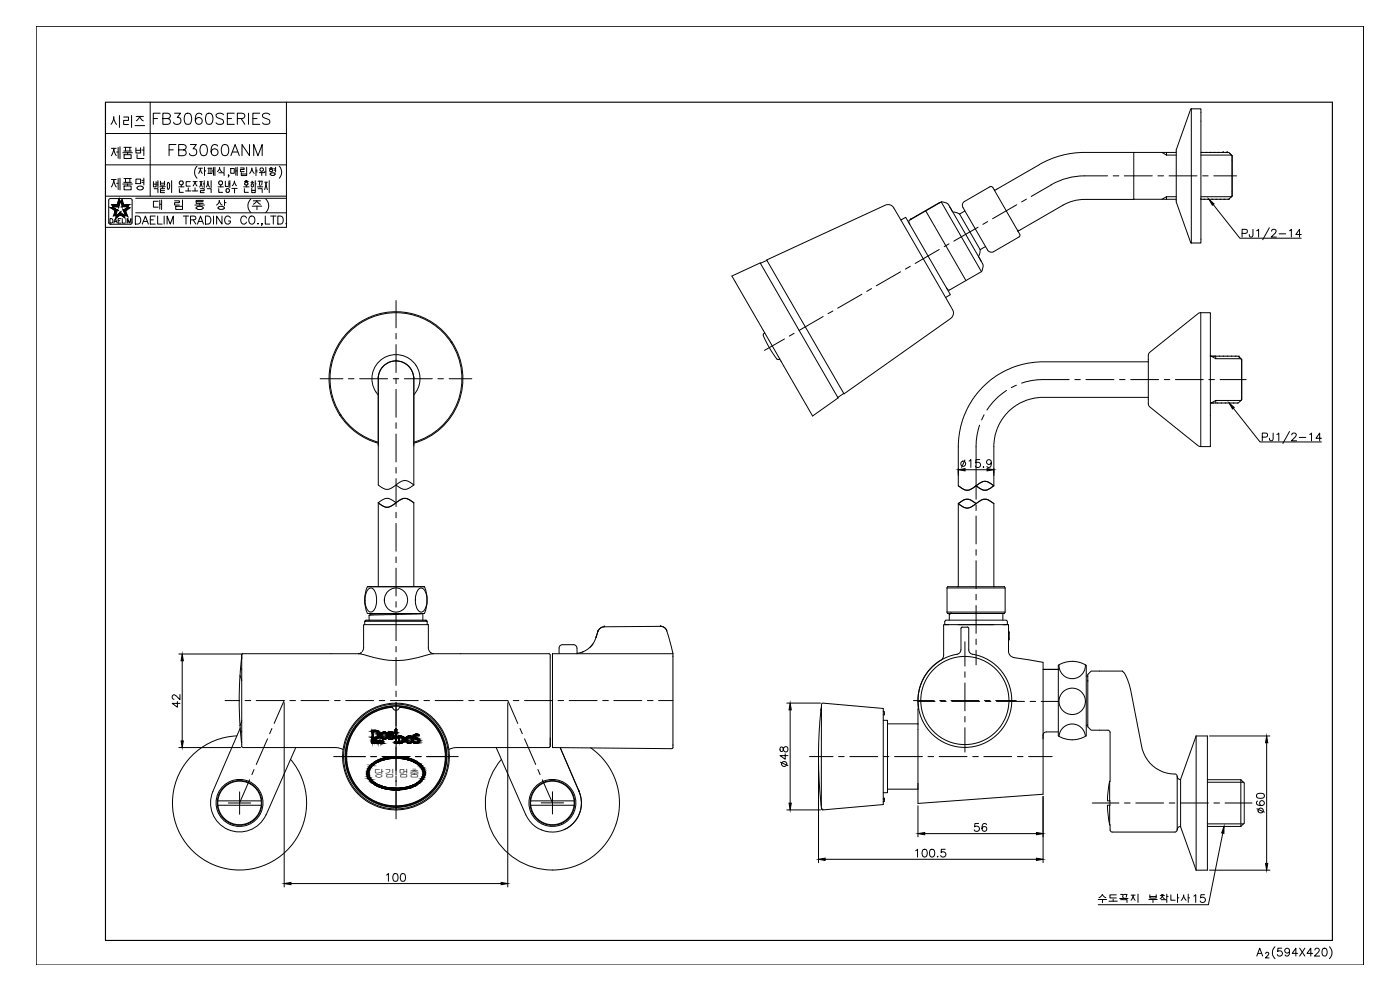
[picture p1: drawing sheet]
<svg xmlns="http://www.w3.org/2000/svg" width="420mm" height="297mm" viewBox="0 0 420 297" stroke-linecap="round" stroke-linejoin="round" font-family="sans-serif">
<defs><g id="words">
<text font-size="14.6" x="27.5" y="60.7">제품명</text>
<text font-size="11.9" x="27.9" y="39.5">시리즈</text>
<text font-size="11.5" x="27.5" y="49">제품번</text>
<text font-size="7.1" x="49.7" y="48">FB3060ANM</text>
<text font-size="6.6" x="45.2" y="38.5">FB3060SERIES</text>
<g font-size="5.7">
<text x="287.5" y="141.5">15.9</text>
<text x="55.4" y="213.4" transform="rotate(-90 55.4 213.4)">42</text>
<text x="237.8" y="231.1" transform="rotate(-90 237.8 231.1)">48</text>
<text x="380.6" y="245.2" transform="rotate(-90 380.6 245.2)">60</text>
<text x="291.4" y="250.8">56</text>
<text x="115" y="265.6">100</text>
</g>
<text font-size="5.3" x="273.8" y="258.2">100.5</text>
<text font-size="3.2" x="112.2" y="233.2">당김 멈춤</text>
</g></defs>
<!-- layer: DWG -->
<g fill="none" stroke="#000" stroke-width=".3">
<path d="M86 30.7v37.5M357.5 32.7h2.9v40.2h-2.9zM357.5 32.7l-.2 .1-4.3 12.1v15.7l4.3 12.1M298.5 57.2h.1M325.5 45.7a27.2 27.2 0 0 0-13.6 3.7l-13.4 7.8M325.5 59.8a13.1 13.1 0 0 0-6.5 1.8M325.5 59.8h14.8M325.5 45.7h14.8M340.3 45.7v14.1h12.7M340.3 45.7h12.7M340.3 59.8h.1M360.4 59.8h.1"/>
<path d="M360.4 45.7h8.4l1 1.1M360.6 45.7h.4M361.2 59.8h.4M361.8 45.7h.4M362.4 59.8h.4M363.5 45.7l-.5 .1M363.6 59.8h.5M364.2 45.7h.4M364.9 59.8h.4M365.4 45.7h.5M366 59.8h.5M366.7 45.7h.4"/>
<path d="M367.1 45.7h.1M367.3 59.8h.4M367.9 45.7h.4M368.3 45.7h.1M369 45.9l.8 .9M369 59.5l-.5 .3M369.8 58.8l-1 1h-8.4M369.8 46.8v12M369.8 58.8l-.5 .4M228.2 79l-8.5 3.8 14.3 25M228.2 79l23.2 40.3M230.2 78.1l-2 .9"/>
<path d="M230.2 78.1l23 39.9M270.4 66l13.4 23.3M273 67.2l-1.2-2-1.4 .8-2.1-3.6a2.01 2.01 0 0 0-2.6-.8l-35.5 16.5M273 67.2l11 19.2M273.4 65.8l-.3 .2M277.8 63.3l12.1 20.9M281.8 60.8l-8.5 5M282.1 60.8h-.2M282.5 60.6l-9.6 5.5-.2 .3 .3 .8M282.5 60.6l1.4 .2 .6 .4 1.4 2.3M282.5 60.6l12 20.9M285.1 62.2l9.4 16.2"/>
<path d="M285.9 63.6l1.1 .2 1 .4M288 64.2l1.6-.9-.6-1.1a1.33 1.33 0 0 1 .5-1.8l7.7-4.4h.4l.4 .3 8.1 14.1-.3 .7-7.6 4.4a1.36 1.36 0 0 1-1.8-.5l-.6-1-1.6 .9M288 64.2l6.2 10.7M289.6 63.3l6.2 10.7M293.7 77.1l.8 1.3M294.2 74.9l-.2 1.4-.3 .7M294.5 78.4l.5 1.2-.5 1.9M305.5 69.4h.1M319 61.6l-13.5 7.8M284 86.4l1.2 2-1.4 .9 2.1 3.6a1.99 1.99 0 0 1-.6 2.7l-32 22.6-.1-.2M294.5 81.5l-9.6 5.6-.5-.2-.4-.5M360.4 93.8h2.8v39.9"/>
<path d="M360.4 93.8l-.8 .2-14.5 11.6-.5 .9 .1 15.2 14.8 12 .9 .3M360.4 93.8v40.2M113.4 118.4a7.2 7.2 0 0 1 .4-10 7.2 7.2 0 0 1 10.1 0 7.2 7.2 0 0 1 .3 10M113.5 113.6v20.1M113.5 113v32.5M118.8 108.3a5.3 5.3 0 0 1 5.3 5.3 5.3 5.3 0 0 0-3.5-5 5.3 5.3 0 0 0-5.9 1.7M118.8 108.3a5.3 5.3 0 0 0-5.3 5.3M118.9 108.3h.1M124.2 113.6v20.1M124.2 113v32.5M229.1 100.7l1.6 3.2 1.9 3.1 .6 .8 .4 .1 .4-.2 .4 .7M234.3 108.3l9.6 16.5 7.6-5.4-.1-.1"/>
<path d="M253.2 118l-1.8 1.3M344.6 108.6h-31.6a25.4 25.4 0 0 0-25.4 25.4v11.8a3.7 3.7 0 0 0 3.3 1.2l.8-.4a8 8 0 0 1 3.9-2.2l1 .3 1.7 1.1a3.7 3.7 0 0 1-3.4 1.2l-2-1.2M344.6 119.2h-31.6a14.7 14.7 0 0 0-14.7 14.8v11.8M363.2 106.9h.1M363.2 106.9h8.4l1 1M363.2 106.9h1.7M365.9 106.9h.2M367.1 106.9h.2M368.3 106.9h.2M369.5 106.9h.2M370.7 106.9h.3M371.8 107.1h.1"/>
<path d="M371.8 107.1l.8 .8M372.6 107.9v12M372.6 119.9l-1 1h-8.4h1.1M372.6 119.9l-.4 .4M102 124.6a20.1 20.1 0 0 0 11.5 8.4M102 124.6a20.1 20.1 0 0 1 7.6-28.8 20.1 20.1 0 0 1 28 10.5 20.1 20.1 0 0 1-13.4 26.7M102.3 124.5l-.3 .1M102.3 124.4a19.8 19.8 0 0 1 7.5-28.4 19.8 19.8 0 0 1 27.5 10.4 19.8 19.8 0 0 1-13.1 26.3M102.3 124.4a19.8 19.8 0 0 0 11.2 8.3M360.4 134h2.8M365.2 120.9h.3M366.5 120.9h.2"/>
<path d="M367.7 120.9h.2M368.9 120.9h.2M370.1 120.9h.2M371.3 120.9h.2M287.6 151.1v24.9M292.9 151.1a3.7 3.7 0 0 0-3.3-1.2l-2 1.2a3.3 3.3 0 0 0 3.7 1.1l.4-.3a8 8 0 0 1 3.9-2.1l1 .2 1.7 1.1v24.9M110.3 176h17.1a10.3 10.3 0 0 1 0 8.1h-17.1a10.1 10.1 0 0 1 0-8.1zM110.4 176.9a1.18 1.18 0 0 1 1.3-.4 1.18 1.18 0 0 1 .9 1.1 5.6 5.6 0 0 1-.9 5.9 1.52 1.52 0 0 1-1.9-1.5 6.1 6.1 0 0 1 .6-5.1zM113.5 176v-25.2a3.2 3.2 0 0 0 3.7 1.1l.5-.2a7 7 0 0 1 4-2.2l1 .3 1.5 1v25.2M116.1 177.8a3.5 3.5 0 0 1 5.2-.3 3.5 3.5 0 0 1-.2 5.2 3.5 3.5 0 0 1-5.2-.7 3.7 3.7 0 0 1 .2-4.2zM125.5 176.8a1.29 1.29 0 0 1 1.5-.2 1.29 1.29 0 0 1 .7 1.2 5.5 5.5 0 0 1-.8 5.7 1.65 1.65 0 0 1-2-1.7 6.1 6.1 0 0 1 .6-5zM284.2 176.4l.2-.4h17l.2 .4"/>
<path d="M284.2 176.4h17.5v7.3h-17.5M284.2 176.4v7.3M72.5 197.7l-.5 5M72.6 197.6l-.1 .1M107.6 196.1l-34.9 .1-.2 .3v27.5M107.6 196.1l4.4 1.1a27.3 27.3 0 0 0 16.8-.8l1.3-.3M108.3 195.9l.1-.1-.8 .3M108.7 195.5l.4-1v-7.1h19.5v6.9a1.89 1.89 0 0 0 .8 1.6M109.5 186.4v1M109.8 186.1h18.1l.3 .3h-18.7zM111.2 184.1h.1M111.3 184.3l-.5 .3v1.5"/>
<path d="M111.3 184.1v.2M112 184.1h-.7M119.6 184.1l-8.3 .2M126.8 184.1h.1M126.9 184.1v2M126.9 184.1l-16.1 .5M128.2 186.4v1M129.2 195.8l.9 .3M130.1 196.1h34.7l.3 .4M165.1 196.5v27.5M167.8 194.5v1.6M172.1 193.4a.99 .99 0 0 1 1 1"/>
<path d="M172.2 193.4h-3.4a.99 .99 0 0 0-1 1M173.2 194.5v1.6M175 195.6l-.2 .1M178 193.2l-.9 1M178.9 191.2a6.8 6.8 0 0 1-5.7 4.9M178.9 191.3h.1M179.4 189.4l-.5 1.8M179.4 189.5h.1M181.3 188.1h.1M181.3 188.1a2.01 2.01 0 0 0-1.8 1.3M198.2 187.9h.1M198.2 187.9a2.01 2.01 0 0 1 1.9 1.4"/>
<path d="M200.1 189.3l1.8 6.5M200.1 189.3a2.07 2.07 0 0 0-1.9-1.4l-16.9 .2a2.25 2.25 0 0 0-1.9 1.4l-.5 1.8M201.9 195.8l.1 .3M202 196.1v28.2l-.4 .3M202 196.1h-36.2v28.2l35.8 .3M283.5 186.4v1h1.3M283.9 186.1h18.1l.3 .3v1h-1.2M284.2 183.6l.2 .5h17l.2-.5M284.9 184.1v2M285.4 184.1h.1M285.4 184.1l-.5 .3M287.5 187.4h10.9"/>
<path d="M288.4 195l-.2 .7-1 .6M288.8 188.1l-.4 .4v6.5M288.8 188.2l1.5-.1 .4 .2v6.7l.2 .7a2.62 2.62 0 0 0 2.4 .9 14.1 14.1 0 0 1 7.5 22.1 14.1 14.1 0 0 1-23.3-1.2 14.1 14.1 0 0 1 9.8-21.2M301 184.1v2M302.7 189.3l.2 .4v2.2l-.2 .4M317.8 199.5a4 4 0 0 0 4 4.1 4 4 0 0 0 3.9-4.1M72 202.7l-.2 7.5 .2 7.4M72 217.6l.5 5M72 202.7l.5 1.5M72.1 218.4l-8.2 19.1M72.2 219.2l.3 .4M72.2 200.5l.3 .4"/>
<path d="M72.5 216.3l-.5 1.4M108.3 216.6a14.6 14.6 0 0 1 9.5-4.4l.3 .7 .6 .2 .8-.2 .3-.5a11.6 11.6 0 0 1 5.9 1.4 14.8 14.8 0 0 1 5.6 21.3 14.8 14.8 0 0 1-21.7 3.4 14.8 14.8 0 0 1-1.3-21.9zM117.2 212v.1M117.8 212.2a1.61 1.61 0 0 0-1.7 .1 14.9 14.9 0 0 0-9.6 23.3 14.9 14.9 0 0 0 25.1-1.1 14.9 14.9 0 0 0-11.5-22.4l-.2 .1M120.6 212v.2M246.4 213.1h.1M246.4 213.1l-.7 9.9-.1 6.2 .3 6.3 .6 6.4M246.5 212.1l-.1 1M246.6 211.1l.3-.1 18.2 1.6v28.8l-18.2 1.6-.3-.1zM265.1 213.5h.3v1h-.3M265.1 216.1h1.2v20.7M266.3 217v.2h9.2"/>
<path d="M275.5 211.5v5.8M275.5 211.5a14.4 14.4 0 0 1 7.2-13.7l.5-1.1v-9.3h19.5v7.9a1.96 1.96 0 0 0 1.7 2l8.6 1.4v39.6l-37.5 2.8v-22.2M313 200.8h4.6M317.6 219.6h-3.6a.99 .99 0 0 0-1 1v1.1M326 202.8h.5v1.6M326.5 217.6v.5l1 1h5l.6 .4-.1 14.9M326.5 202.8v-.4l1-1h9.4l.5 .5 1 1.9 .9 3 3.3 17a10.1 10.1 0 0 0 9.9 8.5M326.5 204.1v13.5h-.5M63.9 237.5a8.7 8.7 0 0 0 4.5 11.4 8.7 8.7 0 0 0 11.4-4.5M71.1 220.8a20.1 20.1 0 0 0-18.6 25.3 20.1 20.1 0 0 0 28.8 12.6 20.1 20.1 0 0 0 5.9-30.9M72.5 222.7l.1 .1M72.9 224.3h28l2.1 .6"/>
<path d="M88.8 224.3l-8.9 20.2M148.9 224.3l8.9 20.2a8.7 8.7 0 0 0 11.5 4.4 8.7 8.7 0 0 0 4.5-11.5M165.1 223.9l-.3 .4h-28l-2.1 .6M168.1 224.3l5.7 13.2a8.7 8.7 0 0 1-4.5 11.4M177.2 224.4a20.1 20.1 0 0 1 4.7 28.5 20.1 20.1 0 0 1-28.7 3.8 20.1 20.1 0 0 1-2.7-28.9M265.1 239.5h.3v.3M265.1 239.8h.3v.7h-.3M266.3 236.8v1h-1.2M266.3 236.8h9.2M317.8 220.9a4 4 0 0 1 4-3.7 4 4 0 0 1 3.9 3.7M333 234.4l-.6 5.8M333 234.4v13.1l.3 2 .5 .2h18.8l.5-.2 .2-.5"/>
<path d="M352.6 232.2l.5 .2 .2 .5M354.3 233.9a.99 .99 0 0 1-1-1v16.1M359 220.8h3.4v40.3M359 220.8v40.3l-4.7-13v-14.3zM362.4 233.9h10M363 220.8h18.1M380.1 222.9v36.2M65.4 241.6a6.5 6.5 0 0 0 6.5 5.9 6.5 6.5 0 0 0 6.5-5.9M65.4 240.2a6.5 6.5 0 0 1 6.5-5.8 6.5 6.5 0 0 1 6.5 5.8M65.4 240.3h13v1.3M65.4 241.6h13M117.2 241.8v.2"/>
<path d="M120.6 241.8v.2M159.3 241.6h13a6.5 6.5 0 0 1-6.5 5.9 6.5 6.5 0 0 1-6.5-5.9zM159.3 240.2a6.5 6.5 0 0 1 6.5-5.8 6.5 6.5 0 0 1 6.5 5.8M172.3 240.3h-13v1.3M246.6 242.7v.1M246.9 243h.1M332.4 240.3h.6M333 241.6h-.6l.6 5.8M354.3 248a.99 .99 0 0 0-1 1M362.4 248h10M363 261.1h18.1"/>
<circle cx="289.6" cy="210.2" r="13.2"/>
<circle cx="321.8" cy="210.4" r="4"/>
<circle cx="118.8" cy="227" r="15.3"/>
<circle cx="118.8" cy="227" r="15.7"/>
<circle cx="118.8" cy="227" r="15.1"/>
<circle cx="118.8" cy="227" r="16"/>
<circle cx="71.9" cy="240.9" r="7"/>
<circle cx="71.9" cy="240.9" r="6.7"/>
<circle cx="165.8" cy="240.9" r="6.7"/>
<circle cx="165.8" cy="240.9" r="7"/>
</g>
<!-- layer: 0 -->
<g fill="none" stroke="#000" stroke-width=".3">
<path d="M10.9 7.9h398.3v281.6h-398.3zM31.7 30.7v37.5h54.3M45.1 30.7v28.2M31.7 40.1h54.3M31.7 49.5h54.3M31.7 58.9h54.3M40.7 59.5h45.3M50.8 55a1.2 1.2 0 0 1-.4 1.8l-.1-.1a2.13 2.13 0 0 1 .2-2l.3 .3M51.5 54.2v3.6M53.6 56.1h1.6M53.8 56.6v1.1h1.2M54.1 54.3a.61 .61 0 0 0-.1 1 .61 .61 0 0 0 1-.2"/>
<path d="M54.1 54.4h.6M54.4 55.6v.5M54.7 54.3l.3 .4M54.9 54.7v.3M55.7 57.3h1.6M56.5 56.4v.9M57.1 54.5h-1.2v1.4h1.2M57.7 57.3h1.6M57.9 54.5h1.3M57.9 55.8l.6-1.3 .6 1.3M58.5 56.4v.9M59.1 49.9a2.58 2.58 0 0 0 0 3.6"/>
<path d="M59.6 50.5h1.1M59.9 56.1l.5-1.6 .3 1.6M59.9 54.5h.8M60.1 50.7l.6 1.3M60.1 56.6h1.2v.6h-1.2v.6h1.2M60.1 50.5v.2M60.2 50.7l-.6 1.3M60.9 55.2h.4M61.3 54.2v2.1M61.4 50.2v2.5M61.4 51.3h.4M61.9 56.1l.5-1.7 .5 1.7"/>
<path d="M62.2 56.6h1.2v1.2M62.4 50.5h1.2M62.4 52h1.2M62.7 50.5v1.5M63.3 50.5v1.5M63.4 54.2v2.1M63.7 51.1h.4M63.7 51.6h.4M64.1 50.3v2.3M64.5 50.2v2.5M65.2 51.5l.5-.5 .2-.7 .2 .7 .5 .5M65.4 56.1h1.6"/>
<path d="M65.6 56.6v1.1h1.2M65.7 51.8h1.6v.9M65.9 54.3a.62 .62 0 0 0-.2 .9 .62 .62 0 0 0 1 0 .62 .62 0 0 0-.2-.9M65.9 54.4h.6M66.2 55.6v.5M67.3 50.2v1.4M67.6 54.4v1.5h.8M67.8 57l.4-.4 .6 .4M67.8 57.4l.2 .3M67.9 57v.4M68 57.6h.6M68.7 52.5h-.2h.2l-.2 .6"/>
<path d="M68.7 55.2h.3M68.7 54.3v1.8M68.8 57v.4M68.8 57.4l-.2 .3M69 54.2v2M69.2 50.6h1.1v1.4h-1.1zM69.6 56.5h1.6M70.3 54.4l.7 1.3M70.4 54.3l-.7 1.4M70.4 56.5v1.4M70.8 51.3h.4M70.8 50.3v2.3"/>
<path d="M71.2 50.2v2.5M72.2 50.4h1.1v.5h-1.1v.6h1.1M72.4 51.8v.9h1.6v-.9M72.4 52.2h1.6M73.1 56.1h1.6M73.3 56.6v1.1h1.2M73.3 54.5h1.2M73.4 55.2l.4 .3 .6-.3M73.7 54.2h.5M73.9 55.6v.5M74 50.2v1.4M74.4 55a.5 .5 0 0 0-.6-.3 .5 .5 0 0 0-.4 .5"/>
<path d="M74.4 55v.2M75.3 59.7a2.79 2.79 0 0 0 0 4.1M75.3 54.8h.8M75.5 55.2h.4M75.5 55.3l-.1 .5 .2 .3 .4-.3v-.5M75.6 56.5v1.3h1v-1.3M75.6 54.4h.3M75.6 57.1h1M75.6 50.7l-.7 1.4M75.6 50.6l.7 1.4M75.6 50.4v.3M76.6 55.2h.3"/>
<path d="M76.6 54.2v2.1M76.8 51.1h.4M76.8 51.6h.4M76.8 50.2v2.5M77.2 56.1h1.7M77.5 56.6h1.2v1.2M77.5 54.4h.5M77.8 51.8h1.6M77.9 54.3l-.1 1.2M78 55.6v.5M78.1 54.4h.6M78.6 51.8v.9"/>
<path d="M78.7 54.3l-.2 1.2M79.3 51.6h.5M79.4 56.9l.4-2 .4 2M79.4 54.7h.8M79.7 59.7a2.79 2.79 0 0 1 0 4.1M79.8 50.2v2.5M79.9 54.7v.3M80.8 54.2v3.6M80.8 50.6h1.1M81.1 52.1l.6-.3 .8 .3M81.1 52.1l.3 .5M81.4 52.6h.8"/>
<path d="M82.2 51.1h.5M82.2 50.6h.5M82.5 52.1l-.3 .5M82.7 50.2v1.4M83.8 49.9a2.58 2.58 0 0 1 0 3.6M32.6 60.1v6.7M33 65.6a.73 .73 0 0 1 .8 .4 .73 .73 0 0 1-.2 .9h-.6zM34.1 66.9l.6-1.3 .5 1.3M34.3 66.5h.7M35.5 66.2h.5M36.3 65.6h-.8v1.3h.8M36.7 65.6v1.3h.8"/>
<path d="M37.8 65.6v1.3M38.3 66.9v-1.3l.5 1.3 .5-1.3v1.3M39.7 66.8l-.5 .5h-5.9l-.5-.1-.2-.4M39.7 60.1v6.7M40.6 64.8h.8a1.29 1.29 0 0 1 .9 1.2 1.29 1.29 0 0 1-.9 1.2h-.8zM40.7 63.9h45.3M42.7 67.2l.9-2.4 .9 2.4M43 66.4h1.2M45.1 66h.9M46.6 64.8h-1.5v2.4h1.5M47.3 64.8v2.4h1.4M49.3 64.8v2.4"/>
<path d="M50.2 67.2v-2.4l.9 2.4 .9-2.4v2.4M52.4 60.3h1.4v.5h-1.4v.7h1.4M52.7 61.9h2.1v.9h-2.1zM54.8 60v1.7M55 64.8h1.6M55.8 64.8v2.4M57.2 66l1.4-.2 .2-.3-.1-.5-1.5-.2v2.4M58 66l.8 1.2M58.5 61.5h2.9M58.9 60.5h2M58.9 62.6a1.15 1.15 0 0 1 1.9-.5l.1 .5M58.9 62.5l.4 .3"/>
<path d="M59.3 67.2l.9-2.4 .9 2.4M59.3 62.8h1.2M59.6 66.4h1.1M59.9 61.1v.4M60.9 62.5l-.3 .3M61 60.1h-2.1v.9h2.1M61.7 64.8h.8a1.29 1.29 0 0 1 .8 1.2 1.29 1.29 0 0 1-.8 1.2h-.8zM64.1 64.8v2.4M65 61.5l.5-.4 .3-.9 .4 .9 .5 .4M65.5 62.5a1.45 1.45 0 0 0 1.8 0M65.5 62.6a.99 .99 0 0 1 1.7-.5l.1 .5M66.6 64.8v2.4l-1.6-2.4v2.4"/>
<path d="M67.4 60v1.7M67.4 60.8h.4M69.2 65.4a.89 .89 0 0 0-1.1-.6 .89 .89 0 0 0-.7 1 .98 .98 0 0 0 .4 1.3 .98 .98 0 0 0 1.4-.5v-.3h-.6M74 65.4a.89 .89 0 0 0-1-.6 .89 .89 0 0 0-.8 1 .98 .98 0 0 0 .5 1.3 .98 .98 0 0 0 1.3-.5M74.9 65.2a.99 .99 0 0 1 1.3-.2 .99 .99 0 0 1 .3 1.3 .91 .91 0 0 1-.9 1 .91 .91 0 0 1-.9-1zM75.7 61.9h2.9M76 60.3h2.2M76 61.3l1.1-1.1 .4 .7 .6 .4M77.1 61.9v1M77.3 67.1h.2zM78.7 67.1h-.2h.2l-.2 .6M79.6 64.8v2.4h1.4"/>
<path d="M81.2 64.8h1.6M82 64.8v2.4M83.4 64.8h.8a1.29 1.29 0 0 1 .8 1.2 1.29 1.29 0 0 1-.8 1.2h-.8zM85.8 67.1h.2zM357.3 72.7l.2 .2M229.5 99.9l-.4 .3v.5M114.7 110.3l-.9 1.5-.3 1.8M135.7 102.7l-.3 .1M363.2 133.7v.3M298.3 176h.2M283.9 186.1l-.4 .3M313 200.8h4.6"/>
<path d="M72.5 223.9l.4 .4M173.8 237.5h.1M372.4 233.9l1 1v12.1l-1 1M65.4 240.3v1.3M162.5 248.9h.1M172.3 240.3v1.3M359 261.1h3.4M377.2 286.9l.9-2.4 .9 2.4M377.5 286.1h1.1M379.8 286.1l.3-.4 .5 .1 .2 .3-.2 .5-.8 .8h1.1M382.6 284.1a2.44 2.44 0 0 0 0 3.5M384.7 284.5h-1.2l-.1 1a.83 .83 0 0 1 1.3 0 .83 .83 0 0 1-.2 1.2 .83 .83 0 0 1-1.2-.3"/>
<path d="M387 285.3a.73 .73 0 0 1-1 .5 .73 .73 0 0 1-.3-1.1 .73 .73 0 0 1 1.2 .1l.1 .5a1.09 1.09 0 0 1-.9 1.6l-.4-.4M389.5 286.1h-1.7l1.1-1.6v2.4M390 284.5l1.6 2.4M391.6 284.5l-1.6 2.4M393.9 286.1h-1.7l1.2-1.6v2.4M394.6 285l.2-.4 .7-.1 .3 .2 .1 .5-1.4 1.7h1.6M397.1 284.6a.72 .72 0 0 1 1.1 .4 1.09 1.09 0 0 1 .1 1.3 1.09 1.09 0 0 1-1.2 .4 1.79 1.79 0 0 1 0-2.1zM399 284.1a2.44 2.44 0 0 1 0 3.5"/>
<circle cx="78.5" cy="50.9" r=".53"/>
<circle cx="81.3" cy="51.1" r=".43"/>
</g>
<!-- layer: CL -->
<g fill="none" stroke="#000" stroke-width=".3">
<path d="M308 59.7l-1.4 .9M315.5 55.5l-6 3.4M325.5 52.8a20.1 20.1 0 0 0-10.1 2.7M325.5 52.8h6.9M334.1 52.8h1.7M337.4 52.8h8.4M347.5 52.8h1.7M350.8 52.8h8.4M360.9 52.8h1.7M364.3 52.8h6.8M273.2 79.9l-1.5 .8M281.9 74.9l-7.3 4.2"/>
<path d="M284.8 73.2l-1.4 .8M293.5 68.2l-7.3 4.2M296.4 66.5l-1.4 .8M305.1 61.4l-7.2 4.2M118.9 90.2v8.2M247 95l-7.2 4.2M250 93.3l-1.5 .8M258.7 88.3l-7.3 4.2M261.6 86.6l-1.5 .8M270.3 81.5l-7.3 4.2M96.1 113.6h6.8M104.6 113.6h1.6"/>
<path d="M107.9 113.6h8.4M118 113.6h1.7M118.9 100v1.7M118.9 103.4v8.4M118.9 113.5v1.6M118.9 116.8v8.4M121.4 113.6h8.3M131.4 113.6h1.7M134.8 113.6h6.8M235.4 101.7l-6 3.4M238.3 100l-1.4 .9M302.1 117.2a19.5 19.5 0 0 0-5.9 5.8"/>
<path d="M305 115.6l-1.5 .7M320.9 113.9h-9.3l-2.5 .4-2.5 .6M322.6 113.9h1.6M325.9 113.9h8.4M336 113.9h1.6M339.3 113.9h8.4M349.4 113.9h1.7M352.7 113.9h8.4M362.8 113.9h1.7M366.2 113.9h7.8M118.9 126.8v1.7M118.9 130.2v8.4"/>
<path d="M294 127.6l-.7 2.5-.3 2.4-.1 17.3M295.3 124.5l-.7 1.5M118.9 140.3v1.7M118.9 143.6v8.4M118.9 153.7v1.7M118.9 157v8.4M292.9 151.5v1.7M292.9 154.8v8.4M118.9 167.1v1.7M118.9 170.4v8.4M292.9 164.9v1.7M292.9 168.2v8.4"/>
<path d="M292.9 178.3v1.7M118.9 180.5v1.7M118.9 183.9v8.3M118.9 193.9v1.7M118.9 197.3v8.4M292.9 181.7v8.3M292.9 191.7v1.7M292.9 195.1v4.4M118.9 207.4v1.6M118.9 210.7v8.4M118.9 219.4v3M103.1 227h6.5"/>
<path d="M111.3 227h1.7M114.7 227h8.3M118.9 222.8v9.7M118.9 232.8v3.1M118.9 236.2v9.5M124.7 227h1.7M128 227h6.6M165.8 237.5v6.7M162.4 240.9h6.7"/>
</g>
<!-- layer: D -->
<g fill="none" stroke="#000" stroke-width=".3">
<path d="M305.5 69.4h.1M364.1 61.4l8 10.1h18.4M372.8 70l1.5-.2v-.8l-1.5-.2v2.3M376 68.8v1.8l-.2 .4h-.7l-.2-.6M377.1 69.2l.6-.4v2.3M380.9 68.3l-1.9 3.6M381.6 69.4l.5-.6 .6 .1 .3 .3-.4 .8-1.1 1.1h1.6M383.9 70.2h2M387 69.2l.5-.4v2.3M390.6 70.4h-1.7l1.1-1.6v2.3M370.1 122.5l8 10.1h18.5M378.8 131.2l1.4-.2 .2-.3-.1-.6-1.5-.2v2.4"/>
<path d="M382.1 129.9l-.1 2.2-.6 .2-.3-.2-.1-.6M383.2 130.4l.6-.5v2.4M387 129.5l-2 3.6M387.7 130.5l.4-.6 .7 .1 .2 .4-.3 .8-1.2 1.1h1.6M389.9 131.2h2M393.1 130.4l.5-.5v2.4M396.6 131.5h-1.6l1.1-1.6v2.4M53.7 196.2h19.1M54.7 198.3v24M85.3 210.8v55.3M111.5 219.1l.2 2.2M111.5 219.1h.9"/>
<path d="M112 219.4a1.1 1.1 0 0 1 1.5 1 1.1 1.1 0 0 1-1.5 1.1zM112.4 219.1a1.29 1.29 0 0 1 1.5 1.3M116.7 219.7l.1 1.6M116.7 219.7h.1M116.7 219.7h1l.3 .4M117.1 219.7l-.3 .2M118.5 219.7l.1 .4M118.5 219.7h.1M118.5 219l.4-.3 .3 .3-.3 .3zM118.5 219.7h.7M119.1 219.7l-.1 .4M119.2 219.7h.1"/>
<path d="M152.4 210.9v55.2M236.1 211h10.1M237.1 213v28M53.7 224.3h18.5M111.4 230.1a11.5 11.5 0 0 1 10.8-2.2 5.3 5.3 0 0 1 4.8 4.1 5.3 5.3 0 0 1-4.8 4.1 12.7 12.7 0 0 1-10.2-1.6 2.88 2.88 0 0 1-.6-4.4zM111.4 229.4a12.6 12.6 0 0 1 14.9 0 3.4 3.4 0 0 1-.7 5.8 12.8 12.8 0 0 1-14.2-.6 3.3 3.3 0 0 1 0-5.2zM111.5 221.8h.9M111.6 222.3v.6h.2v-.5M111.6 221.3l-.1 .4M111.6 222.3h.2M111.8 222.3a.32 .32 0 0 1 .4 .3 .32 .32 0 0 1-.4 .3M111.8 222.4l.3 .2"/>
<path d="M112 222.6l-.2 .3M112.4 222.3l-.2 .6 .2-.2 .3 .2M112.4 222.3h.1M112.4 222.3l.4 .6h-.1M112.5 222.4l.1 .2h-.2zM112.6 222.8v.1M112.9 222.3h.4l-.2 .1 .1 .2M112.9 222.3h.1M112.9 222.9h.1M112.9 222.3v.7M113.2 222.9l.2-.1-.5 .1M113.2 222.6h.1"/>
<path d="M113.2 222.6l-.1 .3M113.4 222.9h.1M113.4 222.9h.4M113.5 222.4l.1-.1-.1 .5M113.5 222.8l-.1 .2M113.6 222.4v.5M113.7 222.9h.1M113.8 222.9h.1M113.9 220.4a1.33 1.33 0 0 1-1.5 1.3M113.9 222.3l.1 .5M113.9 222.3h.1M113.9 222.9h.2"/>
<path d="M113.9 222.3h.2M114 222.8l-.1 .1M114.1 222.7l-.1 .1M114.1 222.3v.6M114.1 222.3h.1M114.1 222.9h.1M114.4 222.3h-.2v.6h.1v-.5l.2 .5M114.4 222.3l.2 .5M114.4 222.3l-.2 .2M114.8 222.3h.2v.6h-.2v-.5l-.2 .6zM115 222.9h.1M115.3 221.6a.84 .84 0 0 0 .8-1.2 .84 .84 0 0 0-1.3-.3 .84 .84 0 0 0 .1 1.4l.4 .1-.3 .2"/>
<path d="M116.4 220.4l-.3 .3M116.4 220.7a1.16 1.16 0 0 1-1.6 1.1 1.16 1.16 0 0 1-.3-1.9 1.16 1.16 0 0 1 1.9 .5v.3M116.7 221.8h.1M116.8 221.3l-.1 .4M117.4 221.5a.45 .45 0 0 0 .5-.6 .45 .45 0 0 0-.7-.2v.8h.2M117.7 220.2l-.5 .3v-.6l.5 .3M117.8 220.5a.68 .68 0 0 1 .4 1 .68 .68 0 0 1-1 .2l-.5 .1M118.1 220.1l-.3 .5M118.6 222.5l-.1 .4M118.7 220.1v2.4M119 220.1l.2 2.9-.7-.1M119 221.4l-.3 .3"/>
<path d="M119.4 220.9l.2 1.6M119.5 220.9h.1M119.5 220.9h.7M119.6 222.5l-.1 .5h.7M120.2 221.1l-.3 .1v1.5a.82 .82 0 0 0 1.1-.6 .82 .82 0 0 0-.9-1M120.2 220.8a1.06 1.06 0 0 1 1.2 1.1 1.06 1.06 0 0 1-1.2 1M121.9 221.9a.87 .87 0 0 0 .9 .9M122 222l-.3 .3M122.8 221a.87 .87 0 0 1 .8 .9 .87 .87 0 0 1-.8 .9M122.8 223a1.13 1.13 0 0 0 1-1.5 1.13 1.13 0 0 0-1.8-.6 1.13 1.13 0 0 0 0 1.8l.8 .3M122.8 221l-.6 .3-.2 .6M123.1 220.9l-.2 .2"/>
<path d="M124 222.5l.9 .3M124.1 222.5v.4M124.5 220.9l.3 .5 .8 .3 .3 .5M124.5 220.9l.4-.4 .8 .2v-.3l-.6-.1a.8 .8 0 0 0-1 .8 .8 .8 0 0 0 1 .7l.4 .5M124.8 222.8l-.2 .2M125.5 222.3l-.6 .5M125.8 221.9l-.3 .3M125.9 222.2a1.18 1.18 0 0 1-1.8 .7M245.6 227.6v31.2M313 238.9v19.9M236.1 243h10.1M247.6 257.8h63.5"/>
<path d="M275.5 241.7v9.4M277.5 250.1h33.6M367 250l-4.3 21.5h-33.1M87.3 265.1h63.1M329.6 269.9h2.5M330.8 268.4l-.4 .6-.6 .3M330.8 268.4l.4 .6 .7 .3M330.9 269.9v.9M332.8 270.4h2.5M334.1 269.8v.6M335 268.5h-1.9v.9h1.9M336 269.6h2.5"/>
<path d="M336.3 269.9h1.9v.9M336.3 268.4h.8M337.1 268.4l-.2 .8M337.3 269.2v.4M337.3 268.4h.9M338.2 268.4l-.2 .8M339.5 268.6h1.2M340 268.6l.2 .9 .5 .6M340.1 268.8l-.7 1.3M341.5 268.3v2.5M344.8 269.9h2.5M345.1 268.4v1.1h1.9v-1.1"/>
<path d="M345.1 269h1.9M346 269.9v.9M348.2 269.6l.4-.3 .2-.6 .2 .6 .4 .3M348.2 268.7h1.2M348.5 269.9h1.7v.9M348.6 268.4h.5M350.2 269h.4M350.2 268.3v1.4M351.4 268.5v1.6h1.3M353.4 268.3v2.5M353.4 269.4h.4M355.2 268.5v.3"/>
<path d="M356 270.1l-.8-1.3-.7 1.4M356.6 269.4h.4M356.6 268.3v2.5M358.3 268.9l.5-.5v2.4M361.5 268.4h-1.1l-.1 1a.84 .84 0 0 1 1.3 0 .84 .84 0 0 1-.2 1.2 .84 .84 0 0 1-1.2-.3"/>
</g>
<!-- layer: DIM -->
<path d="M348.7 45.7l1.4 .8h2.9M353 59h-2.9l-1.4 .8M360.4 59h9.2M360.4 46.5h9.2M363.5 106.9l1.4 .7h7.5M372.4 120.2h-7.5l-1.4 .7M362.4 234.7h10.8M362.4 247.2h10.8" fill="none" stroke="#000" stroke-width=".3"/>
<!-- layer: 00_COMPONENTS -->
<path d="M350.1 45.7v.8M350.1 59v.8M364.9 106.9v.7M364.9 120.2v.7M317.6 199.6a8.1 8.1 0 0 1 8.4 0M317.6 199.7v21.1a8.1 8.1 0 0 0 8.4 0v-21.1M275.5 217.3v1.6M275.5 235v1.7M372.4 233.9v14.1" fill="none" stroke="#000" stroke-width=".3"/>
<!-- layer: 0 -->
<path d="M31.7 30.7h368.2v251.5h-368.2z" fill="none" stroke="#000" stroke-width=".34"/>
<!-- layer: 5 -->
<path d="M113.5 145.5a3.1 3.1 0 0 0 3.8 1l.5-.3a6.8 6.8 0 0 1 3.7-2l1.5 .5 1.2 .8a3.8 3.8 0 0 1-3.4 1.2l-1.9-1.2M118.9 150.8a3.8 3.8 0 0 0-3.4-1.2l-2 1.2a3.2 3.2 0 0 0 3.7 1.1l.5-.2a7 7 0 0 1 4-2.2l1 .3 1.5 1M287.6 145.8a3.7 3.7 0 0 0 3.3 1.2l.8-.4a8 8 0 0 1 3.9-2.2l1 .3 1.7 1.1a3.7 3.7 0 0 1-3.4 1.2l-2-1.2M292.9 151.1a3.7 3.7 0 0 0-3.3-1.2l-2 1.2a3.3 3.3 0 0 0 3.7 1.1l.4-.3a8 8 0 0 1 3.9-2.1l1 .2 1.7 1.1" fill="none" stroke="#000" stroke-width=".3"/>
<!-- layer: CENTER -->
<g fill="none" stroke="#000" stroke-width=".3">
<path d="M67.5 210.2h4.4M73.6 210.2h1.7M76.9 210.2h8.4M81.6 218.6l-.7 1.5M85.3 210.2l-3 6.9M87 210.2h1.7M90.3 210.2h8.4M100.4 210.2h1.7M103.7 210.2h8.4M113.8 210.2h1.7M117.2 210.2h8.3M127.2 210.2h1.7"/>
<path d="M130.6 210.2h8.4M140.7 210.2h1.6M144 210.2h8.4M152.4 210.2l3 6.9M154 210.2h1.7M156.1 218.6l.6 1.5M157.4 210.2h8.4M167.5 210.2h1.6M170.8 210.2h8.4M180.9 210.2h1.7M184.2 210.2h8.4M194.3 210.2h1.7"/>
<path d="M197.6 210.2h4.4M275.5 210.5h5.1M282.3 210.5h1.7M285.7 210.5h8.3M295.7 210.5h1.7M299.1 210.5h8.4M309.1 210.5h1.7M312.5 210.5h5.1M71.9 237.6v6.7M74.9 233.9l-3 7M76.2 230.9l-.6 1.5M80.3 221.7l-3.4 7.7"/>
<path d="M100.1 227h9.5M111.3 227h1.7M114.7 227h8.3M124.7 227h1.7M128 227h9.5M157.4 221.7l3.4 7.7M161.4 230.9l.7 1.5M162.8 233.9l3 7M68.5 240.9h6.8"/>
</g>
<!-- layer: CEN -->
<g fill="none" stroke="#000" stroke-width=".3">
<path d="M289.6 192.5v7.4M274.1 210.2h6.3M282 210.2h1.7M285.4 210.2h8.4M289.6 201.6v1.6M289.6 204.9v8.4M289.6 215v1.6M289.6 218.3v7.4M295.4 210.2h1.7M298.8 210.2h6.2M242.9 227h7.1M251.7 227h1.7"/>
<path d="M255 227h8.4M265.1 227h1.7M268.5 227h8.3M278.5 227h1.7M281.8 227h8.4M291.9 227h1.7M295.3 227h8.3M305.3 227h1.7M308.7 227h7.1"/>
</g>
<!-- layer: 08_ALL_FEATURES -->
<path d="M327.8 240.9h8M337.5 240.9h1.7M340.9 240.9h8.3M350.9 240.9h1.7M354.3 240.9h8.4M364.3 240.9h1.7M367.7 240.9h8" fill="none" stroke="#000" stroke-width=".3"/>
<!-- layer: D -->
<g fill="#000" stroke="#000" stroke-width=".3">
<path d="M362.8 59.8l1.5 1.4-.5 .4zM368.9 120.9l1.5 1.4-.5 .4zM54.7 196.2l.3 2.1h-.7zM112.4 219.1h.4zM115.2 219.6h.2zM116.8 219.8h.2zM118.5 219l.4 .3zM118.5 219h.4v.3zM237.1 211l.4 2h-.7zM54.3 222.3h.7l-.3 2zM111.7 222.4h.1zM112 222.9h.1z"/>
<path d="M112.4 221.8h.3zM112.7 222.9h.1zM113 222.4h.1zM113.2 222.9l.2-.1zM113.4 222.3h.2zM113.7 222.9l.2-.1zM113.7 222.9h.2zM113.9 222.3h.2zM114.2 222.4h.2zM114.9 221.8h.1zM115.1 221.8h.4zM116.3 220.5h.1z"/>
<path d="M117.7 237h1.2zM117.8 221.5h.4zM118.9 237h1.1zM118.9 221.5l.1-.1zM122.6 223h.4zM122.8 220.8h.1zM124.6 223h.5zM125.4 222.1h.1zM125.5 220.7h.2zM125.6 222h.2zM236.8 241h.7l-.4 2zM245.6 257.8l2-.3v.7z"/>
<path d="M275.5 250.1l2-.3v.7zM311.1 257.5l1.9 .3-1.9 .4zM311.1 249.8l1.9 .3-1.9 .4zM367.4 248l-.1 2-.7-.1zM85.3 265.1l2-.3v.6zM150.4 264.8l2 .3-2 .3z"/>
<path d="M111.7 219.4h.3zM111.7 219.4h.3z"/>
<path d="M111.7 219.4l.3 .1zM111.7 219.4l.3 .1z"/>
<path d="M111.7 219.5l.3 .1zM111.7 219.5l.3 .1z"/>
<path d="M111.7 219.6h.3zM111.7 219.6h.3z"/>
<path d="M111.7 219.6l.3 .1zM111.7 219.6l.3 .1z"/>
<path d="M111.7 219.7l.3 1.5v-1.5zM111.7 219.7l.3 1.5h-.3z"/>
<path d="M111.7 219.4h.7zM111.7 219.4h.8z"/>
<path d="M111.7 219.4h.7zM111.7 219.4h.3z"/>
<path d="M111.7 219.3h.9zM111.7 219.3l.8 .1z"/>
<path d="M111.5 219.1l1.4 .1zM111.5 219.1l1.4 .1z"/>
<path d="M111.5 219.2h1.6zM111.5 219.2h1.6z"/>
<path d="M111.6 219.2l1.5 .1zM111.6 219.2l1.5 .1z"/>
<path d="M111.6 219.3h1.6zM111.6 219.3h1.6z"/>
<path d="M111.6 219.3h1.8zM111.6 219.3h1.8z"/>
<path d="M112.6 219.3l.8 .1zM112.6 219.3l.8 .1z"/>
<path d="M112.6 219.4h.8zM112.6 219.4h.8z"/>
<path d="M112.8 219.4h.6zM112.8 219.4h.6z"/>
<path d="M112.9 219.4l.7 .1zM112.9 219.4l.7 .1zM113.1 219.5h.5zM113.1 219.5h.5z"/>
<path d="M113.4 219.9h.4zM113.4 219.9h.4z"/>
<path d="M113.1 219.5l.6 .1zM113.1 219.5l.6 .1z"/>
<path d="M113.2 219.6l.5 .1zM113.2 219.6l.5 .1z"/>
<path d="M113.3 219.7l.4 .1zM113.3 219.7l.4 .1z"/>
<path d="M113.4 219.8l.4 .1zM113.4 219.8l.4 .1z"/>
<path d="M113.4 219.9l.5 .2zM113.4 219.9l.5 .2z"/>
<path d="M114.5 220h.4zM114.5 220h.3z"/>
<path d="M114.5 219.9h.5zM114.5 219.9l.4 .1z"/>
<path d="M114.6 219.9h.6zM114.5 219.9h.5z"/>
<path d="M114.6 219.9h.7zM114.6 219.9h.7z"/>
<path d="M114.6 219.9h.7zM114.6 219.9h.6z"/>
<path d="M115.2 219.6h.3zM115.1 219.6h.4z"/>
<path d="M115.5 219.9h.6zM115.5 219.9h.6z"/>
<path d="M115.1 219.6h.4zM115.1 219.6h.4z"/>
<path d="M115.1 219.6l.6 .1zM114.9 219.7h.8z"/>
<path d="M114.9 219.7h.8zM114.9 219.7h.8z"/>
<path d="M114.9 219.7l1 .1zM114.8 219.8h1.1z"/>
<path d="M114.8 219.8h1.1zM114.8 219.8h1.1z"/>
<path d="M114.8 219.8l1.2 .1zM114.6 219.9h1.4z"/>
<path d="M115.3 219.9h.7zM115.3 219.9h.7z"/>
<path d="M115.3 219.9h.8zM115.3 219.9h.8z"/>
<path d="M115.5 219.9h.6zM115.5 219.9h.6z"/>
<path d="M115.6 219.9l.6 .1zM115.6 219.9l.6 .1z"/>
<path d="M116.7 219.7h.4zM116.7 219.7h.4z"/>
<path d="M116.7 219.7h.4zM116.7 219.7h.4z"/>
<path d="M116.7 219.8h.3zM116.7 219.8h.3z"/>
<path d="M116.8 219.8h.2zM116.8 219.8h.2z"/>
<path d="M116.8 219.9h.4zM116.8 219.9h.4z"/>
<path d="M116.8 219.9h.4zM116.8 219.9h.4z"/>
<path d="M116.8 219.9h.4zM116.8 219.9h.4z"/>
<path d="M116.9 219.9h.5zM116.9 219.9h.5z"/>
<path d="M116.9 219.9h.4zM116.9 219.9h.4z"/>
<path d="M116.9 219.9h.3zM116.9 219.9h.3z"/>
<path d="M116.9 219.9h.3zM116.9 219.9h.3z"/>
<path d="M116.9 219.9h1.1zM116.9 219.9h1.1z"/>
<path d="M117 219.8h.9zM117 219.8h.9z"/>
<path d="M116.7 219.8h.3zM116.7 219.8h.3z"/>
<path d="M116.7 219.8h.3zM116.7 219.8h.3z"/>
<path d="M116.8 219.8h.2zM116.8 219.8h.2zM116.8 219.8h.2zM116.8 219.8h.2z"/>
<path d="M116.7 219.7h.3zM116.7 219.7h.4z"/>
<path d="M116.7 219.7l.3 .1zM116.7 219.7l.3 .1zM116.7 219.8h.3zM116.7 219.8h.3z"/>
<path d="M117 219.8h.8zM117 219.8h.8z"/>
<path d="M117.1 219.7h.6zM117.1 219.7h.6z"/>
<path d="M116.7 219.7h.4zM116.7 219.7h.4z"/>
<path d="M116.9 219.9h.3zM116.9 219.9h.3z"/>
<path d="M116.9 219.9h.3zM116.9 219.9h.3z"/>
<path d="M116.8 219.9l.4 .1zM116.8 219.9l.4 .1z"/>
<path d="M116.9 219.9h.3zM116.9 219.9h.4z"/>
<path d="M116.9 219.9h.4zM116.9 219.9h.5z"/>
<path d="M116.9 219.9h.5zM116.9 219.9h.5z"/>
<path d="M117.5 219.7h.2zM117.4 219.7h.3z"/>
<path d="M117.6 220h.5zM117.6 220h.5z"/>
<path d="M117.1 219.7h.6zM117.1 219.7h.6z"/>
<path d="M117.1 219.7h.6zM117.1 219.7h.6z"/>
<path d="M117.1 219.7h.7zM117 219.7h.8z"/>
<path d="M117 219.7l.8 .1zM117 219.7l.8 .1z"/>
<path d="M117 219.8h.8zM117 219.8h.8z"/>
<path d="M117 219.8h.9zM117 219.8h.9z"/>
<path d="M117 219.8h.9zM117 219.8h.9z"/>
<path d="M117 219.8l1 .1zM117 219.8l1 .1z"/>
<path d="M116.9 219.9h1.1zM116.9 219.9h1.1z"/>
<path d="M117.4 219.9h.6zM117.4 219.9h.6z"/>
<path d="M117.5 219.9h.5zM117.5 219.9h.5z"/>
<path d="M117.5 219.9h.5zM117.5 219.9h.5z"/>
<path d="M117.6 219.9l.5 .1zM117.6 219.9l.5 .1z"/>
<path d="M117.6 220h.5zM117.6 220h.5z"/>
<path d="M118.5 219.7h.4zM118.5 219.7h.4z"/>
<path d="M118.9 219.7h.3zM118.9 219.7h.3z"/>
<path d="M118.5 219.7l.4 .1zM118.5 219.7l.4 .1z"/>
<path d="M118.6 219.8h.3zM118.6 219.8h.3z"/>
<path d="M118.6 219.8l.3 .1zM118.6 219.8l.3 .1z"/>
<path d="M118.7 219.9l.2 .1zM118.7 219.9l.2 .1z"/>
<path d="M118.7 220l.2 .1zM118.7 220l.2 .1z"/>
<path d="M118.9 220l.1 .1zM118.9 220l.1 .1z"/>
<path d="M118.9 219.8l.1 .1zM118.9 219.8l.1 .1z"/>
<path d="M118.9 219.9h.1zM118.9 219.9l.1 .1z"/>
<path d="M118.9 219.8h.2zM118.9 219.8h.1z"/>
<path d="M118.9 218.7l.3 .3zM118.9 218.7v.3h.3zM118.9 218.7v.3h-.4z"/>
<path d="M118.9 219v.3l.3-.3zM118.9 219v.3z"/>
<path d="M118.9 219.7h.3zM118.9 219.7l.2 .1z"/>
<path d="M110.1 232l.6 .3-.1-.3zM110.1 232l.6 .3h-.6z"/>
<path d="M110.1 231.7l.5 .3 .1-.3zM110.1 231.7l.5 .3h-.5z"/>
<path d="M110.1 232.3l.6 .3v-.3zM110.1 232.3l.6 .3h-.5z"/>
<path d="M110.2 231.4l.5 .3v-.3zM110.2 231.4l.5 .3h-.6z"/>
<path d="M110.2 232.6l.7 .5-.2-.5zM110.2 232.6l.7 .5h-.6z"/>
<path d="M110.3 231l.4 .4 .2-.4zM110.3 231l.4 .4h-.5z"/>
<path d="M110.3 233.1l.7 .2-.1-.2zM110.3 233.1l.7 .2h-.6z"/>
<path d="M110.4 230.7l.5 .3 .1-.3zM110.4 230.7l.5 .3h-.6z"/>
<path d="M110.4 233.3l.9 .4-.3-.4zM110.4 233.3l.9 .4h-.7z"/>
<path d="M110.6 230.3l.4 .4 .3-.4zM110.6 230.3l.4 .4h-.6z"/>
<path d="M110.6 233.7l.8 .2zM110.6 233.7l.8 .2z"/>
<path d="M110.8 230.1l.5 .2 .1-.2zM110.8 230.1l.5 .2h-.7z"/>
<path d="M110.8 233.9l1 .4-.4-.4zM110.8 233.9l1 .4h-.7z"/>
<path d="M111.6 221.5h.7zM111.6 221.5h.7z"/>
<path d="M111.6 222.3h.4zM111.6 222.3h.4z"/>
<path d="M111.6 222.3h.4zM111.6 222.3h.4z"/>
<path d="M111.6 222.9h.2zM111.6 222.9h.2z"/>
<path d="M111.6 222.9h.5zM111.6 222.9h.5z"/>
<path d="M111.6 222.9h.3zM111.6 222.9h.3z"/>
<path d="M111.7 222.4v.4zM111.7 222.4v.4z"/>
<path d="M111.7 222.4h.1zM111.7 222.4h.1zM111.7 222.4h.1zM111.7 222.4h.2z"/>
<path d="M111.6 222.9h.2zM111.6 222.9h.2z"/>
<path d="M111.1 229.7l.3 .4 .4-.4zM111.1 229.7l.3 .4h-.6z"/>
<path d="M111.1 234.3l.9 .2zM111.1 234.3l.9 .2z"/>
<path d="M111.9 222.4h.2zM111.9 222.4h.2z"/>
<path d="M111.9 222.9h.2zM111.9 222.9h.2z"/>
<path d="M111.6 222.9h.3zM111.6 222.9h.3z"/>
<path d="M111.6 222.9h.3zM111.6 222.9h.4z"/>
<path d="M111.6 222.3h.4zM111.6 222.3h.4zM111.6 222.3h.4zM111.6 222.3h.4z"/>
<path d="M111.6 222.3h.4zM111.6 222.3h.4z"/>
<path d="M112 222.4h.1zM112 222.4h.1z"/>
<path d="M111.6 222.9h.4zM111.6 222.9h.4z"/>
<path d="M111.2 229.6h.8zM111.1 229.7h.7z"/>
<path d="M111.2 234.5l1.4 .4-.6-.4zM111.2 234.5l1.4 .4h-.9z"/>
<path d="M111.7 221.2h.3zM111.7 221.2h.3z"/>
<path d="M111.7 221.2l.3 .1zM111.7 221.2l.3 .1z"/>
<path d="M111.7 221.3l.3 .1zM111.7 221.3l.3 .1z"/>
<path d="M111.7 221.4l.3 .1zM111.7 221.4l.3 .1z"/>
<path d="M111.7 221.5h.3zM111.7 221.5h.3z"/>
<path d="M111.6 222.3h.4zM111.6 222.3h.4z"/>
<path d="M111.6 222.3l.5 .1zM111.6 222.3l.5 .1z"/>
<path d="M111.6 222.4h.5zM111.6 222.4h.5z"/>
<path d="M111.9 222.4h.2zM111.9 222.4h.2z"/>
<path d="M111.9 222.4h.2zM111.9 222.4h.2z"/>
<path d="M111.9 222.9h.2zM111.9 222.9h.2z"/>
<path d="M111.6 222.9h.5zM111.6 222.9h.4z"/>
<path d="M112 222.4h.1zM112 222.4h.1z"/>
<path d="M112.2 222.9h.1zM112.2 222.9h.1z"/>
<path d="M112.2 222.9h.1zM112.2 222.9h.1z"/>
<path d="M112.2 222.9h.1zM112.2 222.9h.1z"/>
<path d="M111.7 221.5h.5zM111.7 221.5h.5z"/>
<path d="M111.7 221.5h.6zM111.6 221.5h.7z"/>
<path d="M112.2 222.9h.1zM112.2 222.9h.1z"/>
<path d="M112.2 222.9h.1zM112.2 222.9h.1z"/>
<path d="M112.4 222.3h.2zM112.4 222.3h.2z"/>
<path d="M112.4 222.3h.2zM112.4 222.3h.2z"/>
<path d="M112.4 222.3h.2zM112.4 222.3h.2z"/>
<path d="M112.4 222.4h.2zM112.4 222.4h.2z"/>
<path d="M112.4 222.4h.2zM112.4 222.4h.2z"/>
<path d="M112.4 222.4h.2zM112.4 222.4h.2z"/>
<path d="M112.4 222.4v.2zM112.4 222.4l-.1 .2z"/>
<path d="M111.6 221.5h1zM111.6 221.5h1z"/>
<path d="M112.4 222.3h.2zM112.4 222.3h.2z"/>
<path d="M112.4 222.3l.2 .1zM112.4 222.3l.2 .1z"/>
<path d="M112.5 222.4l.2 .2zM112.5 222.4l.2 .2z"/>
<path d="M111.7 229.1l.3 .5 .6-.5zM111.7 229.1l.3 .5h-.8z"/>
<path d="M111.7 234.9l.9 .1zM111.7 234.9l.9 .1z"/>
<path d="M111.8 229.1h.8zM111.7 229.1h.9z"/>
<path d="M111.8 235l1.7 .4-.9-.4zM111.8 235l1.7 .4h-1.1z"/>
<path d="M112.7 222.9h.1zM112.7 222.9h.1z"/>
<path d="M112.7 222.9h.1zM112.7 222.9h.1z"/>
<path d="M112.7 222.9h.1zM112.7 222.9h.1z"/>
<path d="M112.7 222.9h.1zM112.7 222.9h.1z"/>
<path d="M112.7 222.9h.1zM112.7 222.9h.1z"/>
<path d="M112.3 222.6l.4 .1zM112.3 222.6l.4 .1z"/>
<path d="M112.6 222.7l.2 .1zM112.6 222.7l.2 .1z"/>
<path d="M111.5 221.7h1.4zM111.5 221.8h1.2z"/>
<path d="M112.9 222.3h.4zM112.9 222.3h.4z"/>
<path d="M112.9 222.9h.4zM112.9 222.9h.4z"/>
<path d="M112.9 222.3h.4zM112.9 222.3h.4z"/>
<path d="M112.9 222.9h.4zM112.9 222.9h.4z"/>
<path d="M111.6 221.7h1.4zM111.6 221.7h1.3z"/>
<path d="M113 222.4l.1 .2zM113 222.4l.1 .2z"/>
<path d="M113 222.6l.1 .2zM113 222.6l.1 .2z"/>
<path d="M113.1 221.3h.4zM113.1 221.3h.4z"/>
<path d="M111.6 221.6h1.5zM111.6 221.6l1.4 .1z"/>
<path d="M113 222.9h.1zM113 222.9h.1z"/>
<path d="M111.6 221.6h1.6zM111.6 221.6h1.5z"/>
<path d="M113.2 222.9h.2zM113.2 222.9h.2z"/>
<path d="M113 222.9h.2zM113 222.9h.2z"/>
<path d="M113 222.6h.2zM113 222.6h.2z"/>
<path d="M112.9 222.3h.4zM112.9 222.3h.4z"/>
<path d="M112.9 222.3l.4 .1zM112.9 222.3l.4 .1z"/>
<path d="M112.9 222.4h.4zM112.9 222.4h.4z"/>
<path d="M112.6 221.5h.7zM112.6 221.5h.7z"/>
<path d="M111.6 221.5h1.7zM111.6 221.5l1.6 .1z"/>
<path d="M112.9 222.9h.4zM112.9 222.9h.4z"/>
<path d="M112.8 221.5h.6zM112.7 221.5h.7z"/>
<path d="M112.7 221.5h.7zM112.6 221.5h.7z"/>
<path d="M113 222.9h.4zM112.9 222.9h.5z"/>
<path d="M112.9 222.9h.5zM112.9 222.9h.4z"/>
<path d="M112.9 221.4h.5zM112.8 221.5h.6z"/>
<path d="M113.4 222.3h.2zM113.4 222.3h.2z"/>
<path d="M113.4 222.9h.4zM113.4 222.9h.4z"/>
<path d="M113.4 222.9h.4zM113.4 222.9h.4z"/>
<path d="M113.4 222.9h.4zM113.4 222.9h.4z"/>
<path d="M113.5 222.9h.4zM113.5 222.9h.4z"/>
<path d="M112.4 228.6l.2 .5 .9-.5zM111.8 229.1l.6-.5 .2 .5z"/>
<path d="M112.4 235.4h1.2zM112.4 235.4h1.2z"/>
<path d="M113.5 220.7h.4zM113.5 220.7h.4z"/>
<path d="M113.1 221.3h.4zM112.9 221.4h.5z"/>
<path d="M113.5 222.4l.1 .4zM113.5 222.4l.1 .4z"/>
<path d="M112.5 228.6h1.1zM112.5 228.6h1z"/>
<path d="M112.5 235.4l1.9 .4-.8-.4zM112.5 235.4l1.9 .4h-1.3z"/>
<path d="M113.4 222.3h.2zM113.4 222.3h.2zM113.4 222.3h.2zM113.4 222.3h.2z"/>
<path d="M113.2 221.2h.5zM113.2 221.2l.3 .1h-.4z"/>
<path d="M113.3 221.1h.4zM113.3 221.1l.4 .1z"/>
<path d="M113.5 222.9h.2zM113.5 222.9h.2z"/>
<path d="M113.4 221h.3zM113.4 221l.3 .1z"/>
<path d="M113.5 220.9h.3zM113.5 220.9h.3z"/>
<path d="M113.4 220.9h.4zM113.4 220.9l.3 .1h-.3z"/>
<path d="M113.4 222.9h.4zM113.4 222.9h.5z"/>
<path d="M113.5 220.1l.4 .1zM113.5 220.1l.4 .1z"/>
<path d="M113.5 220.2l.4 .1zM113.5 220.2l.4 .1z"/>
<path d="M113.5 220.7l.3 .2 .1-.2zM113.5 220.7l.3 .2h-.3z"/>
<path d="M113.5 222.9h.4zM113.5 222.9h.4z"/>
<path d="M113.5 220.3l.4 .1zM113.5 220.3l.4 .1z"/>
<path d="M113.5 220.4l.4 .1zM113.5 220.4l.4 .1z"/>
<path d="M113.5 220.5l.4 .2v-.2zM113.5 220.5l.4 .2h-.4z"/>
<path d="M113.9 222.3h.2zM113.9 222.3h.2z"/>
<path d="M113.9 222.3h.2zM113.9 222.3h.2z"/>
<path d="M113.9 222.9h.2zM113.9 222.9h.2z"/>
<path d="M113.9 222.9h.2zM113.9 222.9h.2z"/>
<path d="M114 222.4l.1 .3zM114 222.4l.1 .3z"/>
<path d="M113.9 222.3h.2zM113.9 222.3h.2z"/>
<path d="M113.9 222.9h.2zM113.9 222.9h.2zM113.9 222.9h.2zM113.9 222.9h.2z"/>
<path d="M114.2 222.9h.1zM114.2 222.9h.1z"/>
<path d="M114.2 221.1h.4zM114.2 221.1h.4z"/>
<path d="M114.2 222.3h.2zM114.2 222.3h.2z"/>
<path d="M114.2 222.3h.2zM114.2 222.3h.2z"/>
<path d="M114.2 222.8l.1 .1zM114.2 222.8l.1 .1z"/>
<path d="M114.2 222.5l.1 .3zM114.2 222.5l.1 .3z"/>
<path d="M114.2 222.3h.2zM114.2 222.3h.2z"/>
<path d="M114.2 222.3l.2 .1zM114.2 222.3l.2 .1z"/>
<path d="M113.1 228.2l.5 .4 .8-.4zM112.5 228.6l.6-.4 .5 .4z"/>
<path d="M113.1 235.8l1.7 .1zM113.1 235.8l1.7 .1z"/>
<path d="M114.3 222.4l.3 .4zM114.3 222.4l.3 .4z"/>
<path d="M114.2 220.5h.3zM114.2 220.5h.3z"/>
<path d="M114.2 220.5l.3 .2v-.2zM114.2 220.5l.3 .2h-.3z"/>
<path d="M114.2 220.7h.3zM114.2 220.7h.3z"/>
<path d="M114.2 220.7l.3 .1zM114.2 220.7l.3 .1z"/>
<path d="M114.2 220.8l.3 .1zM114.2 220.8l.3 .1z"/>
<path d="M114.2 220.4l.3 .1zM114.2 220.4l.3 .1z"/>
<path d="M114.2 220.9l.3 .1zM114.2 220.9l.3 .1z"/>
<path d="M114.2 221l.4 .1zM114.2 221l.4 .1z"/>
<path d="M114.2 220.3h.4zM114.2 220.3h.4z"/>
<path d="M114.2 220.3h.4zM114.2 220.3l.3 .1z"/>
<path d="M114.6 221.6h.6zM114.6 221.6h.6z"/>
<path d="M114.2 221.1l.5 .1zM114.2 221.1l.5 .1z"/>
<path d="M114.3 220.1h.4zM114.3 220.1l.3 .2h-.4z"/>
<path d="M114.5 222.8l.2 .1zM114.5 222.8l.2 .1z"/>
<path d="M114.5 222.9l.1 .1zM114.5 222.9l.1 .1z"/>
<path d="M114.3 221.2l.5 .1zM114.3 221.2l.5 .1z"/>
<path d="M114.3 221.3l.5 .1zM114.3 221.3l.5 .1z"/>
<path d="M114.8 221.7h.3zM114.8 221.7h.3z"/>
<path d="M114.8 222.4h.1zM114.8 222.4h.1z"/>
<path d="M114.4 220.1h.4zM114.3 220.1h.4zM114.3 220.1h.4zM114.3 220.1h.4z"/>
<path d="M114.4 221.4l.5 .1zM114.4 221.4l.5 .1z"/>
<path d="M114.8 222.3h.2zM114.8 222.3h.2z"/>
<path d="M114.5 220h.3zM114.5 220l.3 .1z"/>
<path d="M114.8 221.7h.2zM114.8 221.7h.2z"/>
<path d="M114.8 222.4l-.1 .4zM114.8 222.4l-.2 .4z"/>
<path d="M114.8 222.9h.2zM114.8 222.9h.2z"/>
<path d="M113.4 228.1h1.4zM113.1 228.2h1.3z"/>
<path d="M113.4 235.9l2 .2zM113.4 235.9l2 .2z"/>
<path d="M114.8 222.4l.2 .5zM114.8 222.4l.2 .5z"/>
<path d="M114.5 221.5h.5zM114.5 221.5h.5z"/>
<path d="M114.5 221.5h.5zM114.5 221.5h.5z"/>
<path d="M114.8 222.3h.2zM114.8 222.3l.1 .1zM114.8 222.4h.1zM114.8 222.4h.1z"/>
<path d="M115 221.8h.7zM115 221.8h.7z"/>
<path d="M115 221.8h.7zM115 221.8h.7z"/>
<path d="M114.9 222.9h.1zM114.9 222.9h.1z"/>
<path d="M114.5 221.5l.7 .1zM114.5 221.5l.7 .1z"/>
<path d="M114.8 221.7h.2zM114.8 221.7h.2z"/>
<path d="M114.8 221.7l.2 .1zM114.8 221.7l.2 .1z"/>
<path d="M114.7 221.7h.4zM114.7 221.7h.4z"/>
<path d="M115.1 221.7h.8zM115.1 221.7h.8z"/>
<path d="M114.8 221.7h.3zM114.8 221.7h.2z"/>
<path d="M115.1 221.8h.3zM115.1 221.8h.3z"/>
<path d="M114.6 221.6h.6zM114.6 221.6l.5 .1z"/>
<path d="M114.6 221.6h.6zM114.6 221.6h.6z"/>
<path d="M113.8 227.9l1 .2 .6-.2zM113.4 228.1l.4-.2 1 .2z"/>
<path d="M113.8 236.1l2.7 .2zM113.8 236.1l2.7 .2h-2.2z"/>
<path d="M115 221.8h.6zM115 221.8h.5z"/>
<path d="M115 221.8h.6zM115 221.8h.7z"/>
<path d="M115 221.8h.6zM115 221.8h.6z"/>
<path d="M115 221.7h.7zM115 221.7h.8z"/>
<path d="M115 221.7l.7 .1zM115 221.7l.7 .1z"/>
<path d="M115 221.8h.7zM115 221.8h.7z"/>
<path d="M115.1 221.7h.8zM115.1 221.7h.8z"/>
<path d="M115.1 221.7h.8zM115.1 221.7h.7z"/>
<path d="M116 220.4h.4zM116 220.4h.4z"/>
<path d="M116 220.4h.4zM116 220.4h.4z"/>
<path d="M115.5 221.6h.5zM115.5 221.6h.5z"/>
<path d="M115.5 221.6h.5zM115.3 221.6h.7z"/>
<path d="M115.2 221.6h.8zM115.2 221.6l.7 .1z"/>
<path d="M116.1 220.4h.3zM116.1 220.4h.3z"/>
<path d="M116.1 220.4h.3zM116.1 220.4h.3z"/>
<path d="M116.1 220.5h.2zM116.1 220.5h.2z"/>
<path d="M116.1 220.5h.2zM116.1 220.5h.2z"/>
<path d="M116.1 220.5h.1zM116.1 220.5h.1z"/>
<path d="M115.6 221.5h.5zM115.5 221.6h.5z"/>
<path d="M116.1 220.7h.3zM116.1 220.7h.3z"/>
<path d="M116.1 220.7h.3zM116.1 220.7h.3z"/>
<path d="M116.1 220.7h.3zM116.1 220.7h.3z"/>
<path d="M116.1 220.7h.3zM116.1 220.7h.3z"/>
<path d="M115.7 221.5h.4zM115.6 221.5h.5z"/>
<path d="M115.7 220h.5zM115.7 220h.5z"/>
<path d="M115.8 220l.5 .1zM115.8 220l.5 .1z"/>
<path d="M115.9 221.4h.3zM115.8 221.4h.4z"/>
<path d="M115.8 221.4h.4zM115.8 221.4l.3 .1z"/>
<path d="M116.1 220.5h.1zM116.1 220.5h.2z"/>
<path d="M116.2 220.5h.2zM116.2 220.5h.2z"/>
<path d="M116.2 220.5h.2zM116.2 220.5h.2z"/>
<path d="M116.1 220.5h.1zM116.1 220.5h.1z"/>
<path d="M116.2 220.6h.2zM116.2 220.6h.2z"/>
<path d="M115.9 220.1l.4 .1zM115.9 220.1l.4 .1z"/>
<path d="M116.1 220.5h.2zM116.1 220.5h.2z"/>
<path d="M116.1 220.5h.2zM116.1 220.5h.2z"/>
<path d="M115.9 221.3h.4zM115.9 221.3h.4z"/>
<path d="M115.9 221.3h.4zM115.9 221.3l.3 .1h-.3z"/>
<path d="M115.9 220.2h.4zM115.9 220.2h.4z"/>
<path d="M116 220.2l.4 .2zM116 220.2l.4 .2z"/>
<path d="M116.1 220.4h.3zM116.1 220.4h.3z"/>
<path d="M116.1 220.4h.3zM116.1 220.4l.2 .1z"/>
<path d="M116 221.2h.4zM116 221.2l.3 .1h-.4z"/>
<path d="M116 220.4h.4zM116 220.4h.4z"/>
<path d="M116 220.4h.4zM116 220.4h.4z"/>
<path d="M116.1 221l.3 .1zM116.1 221l.3 .1z"/>
<path d="M116.1 221.1h.3zM116.1 221.1l.3 .1z"/>
<path d="M116.3 220.5h.1zM116.3 220.5h.1z"/>
<path d="M116.3 220.5h.1zM116.2 220.5h.2z"/>
<path d="M116.2 220.5l.2 .1zM116.2 220.5l.2 .1z"/>
<path d="M116.2 220.6l.2 .1zM116.1 220.7h.3z"/>
<path d="M116.1 220.7h.3zM116.1 220.7h.3z"/>
<path d="M116.1 220.7l.3 .1zM116.1 220.7l.3 .1z"/>
<path d="M116.1 220.8l.3 .1zM116.1 220.8l.3 .1zM116.1 220.9h.3zM116.1 220.9h.3z"/>
<path d="M116.1 220.9h.3zM116.1 220.9l.3 .1z"/>
<path d="M114.3 227.7l1.1 .2 1.1-.2zM113.8 227.9l.5-.2 1.1 .2z"/>
<path d="M114.3 236.3h2.2zM114.3 236.3h2.2z"/>
<path d="M114.4 227.7h2.1zM114.3 227.7h2.2z"/>
<path d="M114.4 236.3l3.3 .1zM114.4 236.3l3.3 .1z"/>
<path d="M116.8 220.5h.5zM116.8 220.5h.5z"/>
<path d="M116.8 221.5h.7zM116.8 221.5h.7z"/>
<path d="M116.8 221.5h1.3zM116.8 221.5h1.3z"/>
<path d="M116.8 220l.4 .1zM116.8 220l.4 .1z"/>
<path d="M116.8 220.1h.4zM116.8 220.1h.4z"/>
<path d="M116.8 220.1l.4 .4v-.4zM116.8 220.1l.4 .4h-.4z"/>
<path d="M116.8 220.7h.4zM116.8 220.7h.6z"/>
<path d="M116.8 220.7l.4 .6v-.6zM116.8 220.7l.4 .6h-.4z"/>
<path d="M116.8 221.3l.4 .1zM116.8 221.3l.4 .1z"/>
<path d="M116.8 221.4l.4 .1zM116.8 221.4l.4 .1z"/>
<path d="M116.8 221.5h.4zM116.8 221.5h.4z"/>
<path d="M116.8 221.5h.6zM116.8 221.5h.6z"/>
<path d="M117.2 221.8h.3zM116.7 221.8h.8zM116.7 221.8h.8z"/>
<path d="M116.8 220.5h.5zM116.8 220.5h.5z"/>
<path d="M117.3 220.5h.5zM117.3 220.5h.5z"/>
<path d="M116.8 220.7h.7zM116.8 220.7h.6z"/>
<path d="M116.8 221.5h.7zM116.8 221.5h.7z"/>
<path d="M117.6 220.7h.5zM117.6 220.7h.5z"/>
<path d="M117.6 221.5h.5zM117.6 221.5h.5z"/>
<path d="M116.7 221.7h1zM116.7 221.7l.8 .1z"/>
<path d="M114.8 227.6l1.7 .1 1.2-.1zM114.4 227.7l.4-.1 1.7 .1z"/>
<path d="M114.8 236.4l4.1 .1zM114.8 236.4l4.1 .1z"/>
<path d="M116.7 221.7h1.1zM116.7 221.7h1z"/>
<path d="M117.4 220.5h.4zM117.3 220.5h.5z"/>
<path d="M116.8 220.5h1zM116.8 220.5l1 .1z"/>
<path d="M117.5 220.5h.4zM117.4 220.5h.4zM117.4 220.5h.4zM117.4 220.5h.4z"/>
<path d="M116.8 220.6h1.1zM116.8 220.6h1.1z"/>
<path d="M116.8 220.6h1.2zM116.8 220.6h1.2z"/>
<path d="M117.6 220.5h.3zM117.5 220.5h.4z"/>
<path d="M117.5 220.5h.4zM117.5 220.5h.4z"/>
<path d="M116.8 221.7h1.1zM116.8 221.7h1z"/>
<path d="M117.6 220.4h.4zM117.6 220.4l.3 .1z"/>
<path d="M116.8 220.6l1.3 .1zM116.8 220.6l1.3 .1z"/>
<path d="M116.8 221.6h1.2zM116.8 221.6h1.2z"/>
<path d="M116.8 221.6h1.2zM116.8 221.6l1.1 .1z"/>
<path d="M117.7 220.4h.3zM117.7 220.4h.4z"/>
<path d="M117.7 220.4h.3zM117.7 220.4h.3z"/>
<path d="M117.6 220.4h.4zM117.6 220.4h.4z"/>
<path d="M117.7 220l.4 .1zM117.7 220l.4 .1z"/>
<path d="M117.7 220.3h.4zM117.7 220.3h.4z"/>
<path d="M117.7 220.3l.4 .1zM117.7 220.3l.4 .1z"/>
<path d="M116.8 220.7h1.3zM116.8 220.7h1.3z"/>
<path d="M117.7 220.1h.4zM117.7 220.1h.4z"/>
<path d="M117.7 220.1h.4zM117.7 220.1h.4zM117.8 220.1h.3zM117.8 220.1h.3z"/>
<path d="M117.8 220.1l.3 .1zM117.8 220.1l.3 .1z"/>
<path d="M117.8 220.2h.3zM117.8 220.2h.3z"/>
<path d="M117.8 220.2h.3zM117.8 220.2l.3 .1z"/>
<path d="M117.5 220.7h.6zM117.5 220.7h.6z"/>
<path d="M117.5 220.7h.6zM117.5 220.7h.6z"/>
<path d="M117.6 221.5h.5zM117.6 221.5h.5z"/>
<path d="M117.6 221.5h.5zM117.5 221.5h.6z"/>
<path d="M116.8 221.5h1.3zM116.8 221.5l1.2 .1z"/>
<path d="M117.6 220.7l.6 .1zM117.6 220.7l.6 .1z"/>
<path d="M117.7 221.5h.4zM117.6 221.5h.5z"/>
<path d="M117.7 220.8h.5zM117.7 220.8h.5z"/>
<path d="M117.8 221.4l.4 .1zM117.8 221.4l.4 .1zM117.8 221.5h.4z"/>
<path d="M117.8 221.5h.4zM117.8 221.5h.3z"/>
<path d="M117.8 220.8h.4zM117.8 220.8h.4z"/>
<path d="M117.8 220.8l.4 .1zM117.8 220.8l.4 .1z"/>
<path d="M117.9 221.3h.3zM117.9 221.3l.3 .1z"/>
<path d="M117.8 220.9h.5zM117.8 220.9h.5z"/>
<path d="M117.8 220.9l.5 .1zM117.8 220.9l.5 .1z"/>
<path d="M117.9 221h.4zM117.9 221h.4z"/>
<path d="M117.9 221h.4zM117.9 221h.4z"/>
<path d="M117.9 221l.4 .1zM117.9 221l.4 .1z"/>
<path d="M117.9 221.2h.4zM117.9 221.2h.4z"/>
<path d="M117.9 221.2l.4 .1zM117.9 221.2l.4 .1z"/>
<path d="M117.9 221.3h.4zM117.9 221.3h.3zM117.9 221.3h.3zM117.9 221.3h.3z"/>
<path d="M117.9 221.1l.4 .1zM117.9 221.1l.4 .1z"/>
<path d="M117.9 221.2h.4zM117.9 221.2h.4z"/>
<path d="M118.7 221.5h.2zM118.7 221.5h.2z"/>
<path d="M118.7 221.5v.2zM118.7 221.5h.2l-.2 .2z"/>
<path d="M118.7 221.7h.2zM118.7 221.7h.2z"/>
<path d="M118.7 220.1h.2zM118.7 220.1h.2z"/>
<path d="M118.7 220.1l.2 1.4v-1.4zM118.7 220.1l.2 1.4h-.2z"/>
<path d="M118.9 221.5v.2zM118.9 221.5l-.2 .2z"/>
<path d="M118.7 221.7l.2 .8v-.8zM118.7 221.7l.2 .8h-.2z"/>
<path d="M118.7 222.5l.2 .1zM118.7 222.5l.2 .1z"/>
<path d="M118.7 222.6l.2 .1zM118.7 222.6l.2 .1z"/>
<path d="M118.7 222.7l.2 .1zM118.7 222.7l.2 .1z"/>
<path d="M118.7 222.8h.2zM118.7 222.8h.2z"/>
<path d="M118.6 222.8l.3 .1zM118.6 222.8l.3 .1z"/>
<path d="M118.6 222.9h.3zM118.5 222.9h.4z"/>
<path d="M118.5 222.9l.4 .1zM118.5 222.9l.4 .1z"/>
<path d="M118.9 227h1.1zM118.9 227h1.1z"/>
<path d="M117.7 227l1.2 .2zM116.5 227.2h2.4z"/>
<path d="M116.5 227.2l2.4 .2v-.2zM115.3 227.4l1.2-.2 2.4 .2z"/>
<path d="M115.3 227.4l3.6 .1zM115 227.5h3.9z"/>
<path d="M115 227.5h3.9zM114.8 227.6h2.9z"/>
<path d="M115 236.5l3.9 .1zM115 236.5l3.9 .1z"/>
<path d="M115.3 236.6l3.6 .3v-.3zM115.3 236.6l3.6 .3h-2.4z"/>
<path d="M118.9 237h1.1zM118.9 237h1.1z"/>
<path d="M116.5 236.9l2.4 .1zM116.5 236.9l2.4 .1z"/>
<path d="M118.9 220.1h.1zM118.9 220.1h.1z"/>
<path d="M118.9 220.1l.1 1.3zM118.9 220.1l.1 1.3z"/>
<path d="M118.9 221.5l.1 1zM118.9 221.5l.1 1z"/>
<path d="M118.9 222.5l.1 .1zM118.9 222.5l.1 .1z"/>
<path d="M118.9 222.6l.1 .1zM118.9 222.6l.1 .1z"/>
<path d="M118.9 222.7l.1 .1zM118.9 222.7l.1 .1z"/>
<path d="M118.9 222.8h.1zM118.9 222.8h.1z"/>
<path d="M118.9 222.8l.2 .1zM118.9 222.8l.2 .1z"/>
<path d="M118.9 222.9h.3zM118.9 222.9h.3z"/>
<path d="M118.9 222.9l.3 .1zM118.9 222.9l.3 .1z"/>
<path d="M119.6 221.1h1.4zM119.6 221.1h1.4z"/>
<path d="M119.6 221.2h.3zM119.6 221.2h.3z"/>
<path d="M119.6 222.8h1.3zM119.6 222.8h1.3z"/>
<path d="M119.6 221.2h.3zM119.6 221.2h.3z"/>
<path d="M119.6 221.2l.3 .1zM119.6 221.2l.3 .1z"/>
<path d="M119.6 221.3l.3 1.2v-1.2zM119.6 221.3l.3 1.2h-.3z"/>
<path d="M119.6 222.5l.3 .1zM119.6 222.5l.3 .1z"/>
<path d="M119.6 222.6l.3 .1zM119.6 222.6l.3 .1z"/>
<path d="M119.6 222.7h.3zM119.6 222.7h.3z"/>
<path d="M118.9 227h1.1zM117.7 227h1.2z"/>
<path d="M118.9 227l2.3 .2zM118.9 227l2.3 .2z"/>
<path d="M119.6 222.7h.5zM119.6 222.7h.5z"/>
<path d="M119.6 221.1h.6zM119.6 221.1h.7z"/>
<path d="M119.6 221.1h.6zM119.6 221.1l.3 .1z"/>
<path d="M119.6 222.7h.7zM119.6 222.7h.7z"/>
<path d="M120.2 223h.2zM120.2 223h.2z"/>
<path d="M120.3 220.9h.2zM120.2 220.9h.3z"/>
<path d="M119.5 222.9h1zM119.5 222.9h1.1z"/>
<path d="M119.5 222.9h1zM119.5 222.9l.9 .1z"/>
<path d="M119.5 220.9h1.1zM119.5 220.9h1.1z"/>
<path d="M119.5 220.9h1.1zM119.5 220.9h1.1z"/>
<path d="M119.5 220.9l1.3 .1zM119.5 220.9l1.3 .1zM119.5 221h1.3zM119.5 221h1.3z"/>
<path d="M119.5 222.9h1.2zM119.5 222.9h1.1z"/>
<path d="M119.5 221h1.4zM119.5 221h1.4z"/>
<path d="M119.5 222.9h1.3zM119.5 222.9h1.2z"/>
<path d="M120.8 222.5h.4zM120.8 222.5h.4z"/>
<path d="M119.5 222.8h1.3zM119.5 222.8l1.3 .1z"/>
<path d="M119.5 221l1.4 .1zM119.5 221l1.4 .1z"/>
<path d="M119.6 221.1h1.4zM119.6 221.1h1.4z"/>
<path d="M120.9 221.5h.4zM120.9 221.5h.4z"/>
<path d="M119.6 222.8h1.3zM119.6 222.8h1.2z"/>
<path d="M120.3 221.1h.7zM120.3 221.1h.7z"/>
<path d="M121 222.1h.4zM121 222.1h.4z"/>
<path d="M120.4 222.7h.6zM120.3 222.7h.7z"/>
<path d="M120.3 222.7h.7zM120.3 222.7h.7z"/>
<path d="M119.6 222.7h1.4zM119.6 222.7l1.3 .1z"/>
<path d="M120.4 221.1l.7 .1zM120.4 221.1l.7 .1z"/>
<path d="M120.6 222.7h.4zM120.4 222.7h.6z"/>
<path d="M120.6 221.2h.5zM120.6 221.2h.5z"/>
<path d="M120.6 222.6h.5zM120.6 222.7h.4z"/>
<path d="M120.6 221.2h.5zM120.6 221.2h.5z"/>
<path d="M120.7 221.2l.5 .1zM120.7 221.2l.5 .1z"/>
<path d="M120.7 222.6h.4zM120.7 222.6h.4z"/>
<path d="M120.8 221.3l.4 .1zM120.8 221.3l.4 .1z"/>
<path d="M120.8 221.4h.4zM120.8 221.4h.4z"/>
<path d="M120.8 222.5h.4zM120.7 222.6h.4z"/>
<path d="M118.9 227.2l3.4 .2zM118.9 227.2l3.4 .2h-3.4z"/>
<path d="M118.9 236.9h2.3zM118.9 236.9l1.1 .1z"/>
<path d="M120.9 221.4l.4 .1zM120.9 221.4l.4 .1z"/>
<path d="M120.9 222.3l.4 .1zM120.9 222.3l.4 .1z"/>
<path d="M120.9 222.4h.4zM120.9 222.4l.3 .1z"/>
<path d="M120.9 221.5l.5 .2zM120.9 221.5l.5 .2z"/>
<path d="M121 222.2h.3zM121 222.2l.3 .1z"/>
<path d="M121 221.7h.4zM121 221.7h.4z"/>
<path d="M121 221.7l.4 .1zM121 221.7l.4 .1z"/>
<path d="M121 221.8l.4 .1zM121 221.8l.4 .1z"/>
<path d="M121 221.9l.4 .1zM121 221.9l.4 .1z"/>
<path d="M121 222l.4 .1zM121 222l.4 .1z"/>
<path d="M121 222.1h.4zM121 222.1l.3 .1z"/>
<path d="M121.7 222.1h.2zM121.7 222.1h.2z"/>
<path d="M121.7 222.1h.2zM121.7 222.1h.2z"/>
<path d="M121.7 222.1h.2zM121.7 222.1h.2z"/>
<path d="M121.7 222.1h.2zM121.7 222.1h.2z"/>
<path d="M121.7 222.1h.2zM121.7 222.1h.2z"/>
<path d="M121.7 222.1h.2zM121.7 222.1l.1 .1z"/>
<path d="M121.9 222.6h.5zM121.9 222.6h.5z"/>
<path d="M121.7 221.8l.3 .1zM121.7 221.8l.3 .1z"/>
<path d="M121.7 221.9h.3zM121.7 221.9h.3z"/>
<path d="M121.7 221.9l.3 .1zM121.7 221.9l.3 .1z"/>
<path d="M121.7 222h.3zM121.7 222l.2 .1z"/>
<path d="M121.7 221.6l.3 .1zM121.7 221.6l.3 .1z"/>
<path d="M121.7 221.7h.3zM121.7 221.7l.3 .1z"/>
<path d="M121.9 222.1l.1 .1zM121.9 222.1l.1 .1z"/>
<path d="M121.8 222.2h.2zM121.8 222.2h.2z"/>
<path d="M121.8 222.2l.3 .1zM121.8 222.2l.3 .1z"/>
<path d="M121.8 221.5h.3zM121.8 221.5h.3z"/>
<path d="M121.7 221.5h.4zM121.7 221.5l.3 .1z"/>
<path d="M121.7 222.3h.4zM121.7 222.3h.4zM121.7 222.3h.4zM121.7 222.3h.4z"/>
<path d="M121.7 222.3l.5 .1zM121.7 222.3l.5 .1z"/>
<path d="M121.8 221.4h.4zM121.8 221.4l.3 .1z"/>
<path d="M121.8 222.4l.4 .1zM121.8 222.4l.4 .1z"/>
<path d="M121.8 222.5l.4 .1zM121.8 222.5l.4 .1z"/>
<path d="M121.9 222.6h.5zM121.9 222.6h.5z"/>
<path d="M121.9 221.2h.4zM121.9 221.2l.3 .2h-.4zM121.8 221.4h.4zM121.8 221.4h.4z"/>
<path d="M121.9 221.2h.4zM121.9 221.2h.4z"/>
<path d="M118.9 227.4l3.8 .1zM118.9 227.4l3.8 .1z"/>
<path d="M118.9 236.6l2.3 .3 1.1-.3zM118.9 236.6l2.3 .3h-2.3z"/>
<path d="M122 221.2h.4zM121.9 221.2h.4z"/>
<path d="M121.9 222.6l.6 .1zM121.9 222.6l.6 .1z"/>
<path d="M122.4 222.9h.8zM122.4 222.9h.8z"/>
<path d="M122 222.7l.7 .1zM122 222.7l.7 .1z"/>
<path d="M122 221.1h.5zM122 221.1l.4 .1z"/>
<path d="M122.6 223h.4zM122.6 223h.4z"/>
<path d="M122.1 221.1h.6zM122.1 221.1h.7z"/>
<path d="M122.1 221.1h.6zM122.1 221.1h.4z"/>
<path d="M122 222.8h.7zM122 222.8h.7z"/>
<path d="M118.9 227.5l4 .1zM118.9 227.5l4 .1z"/>
<path d="M118.9 236.5h3.8zM118.9 236.5l3.4 .1z"/>
<path d="M122.1 221.1h.7zM122.1 221.1h.7z"/>
<path d="M122.1 222.8h.7zM122.1 222.8h.7z"/>
<path d="M120 227.6l3.3 .1zM120 227.6l3.3 .1z"/>
<path d="M120 236.4h2.9zM118.9 236.5h3.8z"/>
<path d="M122.8 220.8l.2 .1zM122.7 220.9h.3z"/>
<path d="M122.9 221.1h.7zM122.9 221.1h.7z"/>
<path d="M122.7 220.9h.3zM122.6 220.9h.4z"/>
<path d="M122.6 220.9h.5zM122.5 220.9h.6z"/>
<path d="M122.2 221h.8zM122.1 221.1h.8z"/>
<path d="M122.5 220.9h.6zM122.5 220.9h.6z"/>
<path d="M122.5 220.9h.6zM122.5 220.9h.6z"/>
<path d="M122.5 220.9h.6zM122.2 221h.8z"/>
<path d="M123.1 220.9l.2 .1zM123.1 220.9l.2 .1z"/>
<path d="M122.4 222.9h.8zM122.4 222.9l.6 .1z"/>
<path d="M123 221h.5zM123 221h.5z"/>
<path d="M121.1 227.7h2.3zM121.1 227.7h2.3z"/>
<path d="M121.1 236.3h2.2zM120 236.4h2.9z"/>
<path d="M122.2 222.9h1.1zM122.2 222.9h1.2z"/>
<path d="M122.2 222.9h1.1zM122.2 222.9h1z"/>
<path d="M121.2 227.7l2.7 .2-.5-.2zM121.2 227.7l2.7 .2z"/>
<path d="M121.2 236.3h2.2zM121.1 236.3h2.2z"/>
<path d="M123 221l.6 .1zM122.9 221.1h.7z"/>
<path d="M123 222.8h.5zM123 222.8h.5z"/>
<path d="M123 222.8h.5zM122.8 222.8h.7z"/>
<path d="M122.1 222.8h1.4zM122.1 222.8l1.3 .1z"/>
<path d="M122.9 221.1h.7zM122.9 221.1h.7z"/>
<path d="M123.1 222.7h.5zM123 222.8h.5z"/>
<path d="M123 221.1l.6 .1zM123 221.1l.6 .1z"/>
<path d="M123.6 222.1h.3zM123.6 222.1h.3z"/>
<path d="M123.2 221.2h.5zM123.2 221.2h.5z"/>
<path d="M123.2 222.7h.4zM123.1 222.7h.5z"/>
<path d="M123.2 221.2l.5 .1zM123.2 221.2l.5 .1z"/>
<path d="M123.3 222.6h.4zM123.3 222.6h.4z"/>
<path d="M123.3 222.6h.4zM123.2 222.7h.4z"/>
<path d="M123.3 221.3h.5zM123.3 221.3h.5z"/>
<path d="M123.4 221.3l.4 .1zM123.4 221.3l.4 .1z"/>
<path d="M123.4 222.5h.4zM123.4 222.5l.3 .1z"/>
<path d="M123.4 221.4l.5 .1zM123.4 221.4l.5 .1z"/>
<path d="M123.4 222.5h.4zM123.4 222.5h.4z"/>
<path d="M123.5 221.5h.4zM123.5 221.5h.4z"/>
<path d="M123.5 222.4h.4zM123.5 222.4l.3 .1z"/>
<path d="M123.5 221.5l.4 .2zM123.5 221.5l.4 .2z"/>
<path d="M123.6 222.3h.3zM123.6 222.3h.3z"/>
<path d="M123.6 222.3h.3zM123.6 222.3l.3 .1z"/>
<path d="M122.2 227.9l2.2 .2zM122.2 227.9l2.2 .2z"/>
<path d="M122.2 236.1l1.2 .2 .5-.2zM121.2 236.3l1-.2 1.2 .2z"/>
<path d="M123.6 221.7h.3zM123.6 221.7h.3z"/>
<path d="M123.6 221.7l.3 .1zM123.6 221.7l.3 .1z"/>
<path d="M123.6 221.8l.3 .1zM123.6 221.8l.3 .1z"/>
<path d="M123.6 221.9l.3 .1zM123.6 221.9l.3 .1z"/>
<path d="M123.6 222l.3 .1zM123.6 222l.3 .1z"/>
<path d="M123.6 222.1l.3 .2v-.2zM123.6 222.1l.3 .2h-.3z"/>
<path d="M124.1 222.8h.7zM124.1 222.8h.7z"/>
<path d="M124.1 222.8h.7zM124.1 222.8h.7z"/>
<path d="M124.1 222.8h.7zM124.1 222.8h.7z"/>
<path d="M124.1 220.8h.4zM124.1 220.8h.4z"/>
<path d="M124.2 221.3h.5zM124.2 221.3h.5z"/>
<path d="M124.1 222.5l.1 .1zM124.1 222.5l.1 .1z"/>
<path d="M124.1 222.6l.3 .1zM124.1 222.6l.3 .1z"/>
<path d="M124.4 220.5h.6zM124.4 220.5h.6z"/>
<path d="M124.4 223h.3zM124.4 223h.3z"/>
<path d="M124.4 223h.3zM124.4 223h.3z"/>
<path d="M124.4 223h.3zM124.4 223h.3z"/>
<path d="M122.8 228.1l1.8 .1zM122.8 228.1l1.8 .1z"/>
<path d="M122.8 235.9l1.1 .2 .5-.2zM122.2 236.1l.6-.2 1.1 .2z"/>
<path d="M124.4 221.5h.9zM124.4 221.5h.9z"/>
<path d="M124.1 222.7h.5zM124.1 222.7h.5z"/>
<path d="M124.1 220.8l.4 .1zM124.1 220.8l.4 .1z"/>
<path d="M124.1 220.9l.4 .1zM124.1 220.9l.4 .1z"/>
<path d="M124.1 221l.5 .1zM124.1 221l.5 .1z"/>
<path d="M124.2 220.8h.4zM124.2 220.8h.3z"/>
<path d="M124.1 221.1h.5zM124.1 221.1h.5z"/>
<path d="M123.3 228.2l1.9 .4-.6-.4zM123.3 228.2l1.9 .4h-1.1z"/>
<path d="M123.3 235.8h1.3zM122.8 235.9h1.6z"/>
<path d="M124.2 220.7h.4zM124.2 220.7l.4 .1z"/>
<path d="M124.1 221.1l.6 .1zM124.1 221.1l.6 .1z"/>
<path d="M124.1 222.7l.7 .1zM124.1 222.7l.7 .1z"/>
<path d="M124.2 221.2l.5 .1zM124.2 221.2l.5 .1z"/>
<path d="M124.7 223h.6zM124.7 223h.6z"/>
<path d="M124.7 223h.6zM124.7 223h.6z"/>
<path d="M124.7 223h.6zM124.7 223h.6z"/>
<path d="M124.7 223h.6zM124.7 223h.6z"/>
<path d="M124.4 223h.3zM124.4 223h.3z"/>
<path d="M124.4 223h.3zM124.4 223h.3z"/>
<path d="M124.4 223h.3zM124.4 223h.2z"/>
<path d="M124.2 220.7h.5zM124.2 220.7h.4zM124.2 220.7h.4zM124.2 220.7h.4z"/>
<path d="M124.1 222.9h.6zM124.1 222.9l.6 .1z"/>
<path d="M124.3 220.6h.4zM124.3 220.6l.4 .1z"/>
<path d="M124.2 221.3l.7 .1zM124.2 221.3l.7 .1z"/>
<path d="M124.3 220.6h.5zM124.3 220.6h.5z"/>
<path d="M124.3 220.6h.5zM124.3 220.6h.4z"/>
<path d="M124.8 222.8h.8zM124.8 222.8h.8z"/>
<path d="M124.8 222.8h.8zM124.8 222.8h.8z"/>
<path d="M124.1 222.8h.7zM124.1 222.8h.7z"/>
<path d="M124.1 222.8h.7zM124.1 222.8h.7z"/>
<path d="M124.1 222.8h.7zM124.1 222.8l.6 .1z"/>
<path d="M124.3 221.4h.7zM124.3 221.4h.7z"/>
<path d="M124.4 220.5h.5zM124.4 220.5h.6z"/>
<path d="M124.4 220.5h.5zM124.4 220.5l.4 .1z"/>
<path d="M124.3 221.4l.7 .1zM124.3 221.4l.7 .1z"/>
<path d="M124.9 220.3h.1zM124.8 220.3h.2z"/>
<path d="M125 220.5h.7zM125 220.5h.7z"/>
<path d="M124.3 221.5h.9zM124.3 221.5h.9z"/>
<path d="M125 222.8h.6zM125 222.8h.6z"/>
<path d="M124.8 222.8h.2zM124.8 222.8h.2z"/>
<path d="M124.9 223h.1zM124.6 223h.4z"/>
<path d="M124.8 220.3h.3zM124.8 220.3h.3z"/>
<path d="M124.8 220.3h.5zM124.7 220.3h.6z"/>
<path d="M124.6 223h.5zM124.6 223h.6z"/>
<path d="M124.4 221.5h.9zM124.4 221.5h.9z"/>
<path d="M125.2 221.9h.5zM125.2 221.9h.5z"/>
<path d="M124.1 228.6h1.2zM124.1 228.6h1.2z"/>
<path d="M124.1 235.4l.5 .4 .6-.4zM123.3 235.8l.8-.4 .5 .4z"/>
<path d="M124.7 223h.6zM124.7 223h.6z"/>
<path d="M124.7 223h.6zM124.6 223h.6z"/>
<path d="M124.2 228.6l1.7 .5-.6-.5zM124.2 228.6l1.7 .5h-.9z"/>
<path d="M124.2 235.4h1.1zM124.1 235.4h1.1z"/>
<path d="M124.7 220.3l1 .1zM124.5 220.4h1.2z"/>
<path d="M124.4 221.5l1.1 .1zM124.4 221.5l1.1 .1z"/>
<path d="M124.7 222.9h.7zM124.7 222.9l.6 .1z"/>
<path d="M124.5 221.6h1zM124.5 221.6h1z"/>
<path d="M124.6 221.6l1 .1zM124.6 221.6l1 .1z"/>
<path d="M124.8 222.8h.7zM124.8 222.8l.6 .1h-.7z"/>
<path d="M124.7 221.7h.9zM124.7 221.7h.9z"/>
<path d="M124.8 222.8h.8zM124.8 222.8h.8z"/>
<path d="M124.8 222.8h.8zM124.8 222.8h.7z"/>
<path d="M124.8 221.7l.8 .1zM124.8 221.7l.8 .1z"/>
<path d="M124.9 221.8h.8zM124.9 221.8h.8z"/>
<path d="M125.6 222h.2zM125.6 222h.2z"/>
<path d="M125.3 222h.3zM125.3 222l.2 .1z"/>
<path d="M125.1 222.8h.5zM125 222.8h.6z"/>
<path d="M124.5 220.4h1.2zM124.5 220.4h1.2z"/>
<path d="M124.5 220.4l1.2 .1zM124.4 220.5h1.3z"/>
<path d="M124.4 220.5h1.3zM124.4 220.5h1.3z"/>
<path d="M125 220.5h.7zM125 220.5h.7z"/>
<path d="M125.1 220.5l.6 .1zM125.1 220.5l.6 .1z"/>
<path d="M125.3 220.6h.4zM125.3 220.6h.4z"/>
<path d="M125.4 220.6l.3 .1zM125.4 220.6l.3 .1z"/>
<path d="M125 221.8h.8zM125 221.8h.8z"/>
<path d="M125.3 221.9h.4zM125.3 221.9h.4z"/>
<path d="M125.3 221.9l.4 .1zM125.3 221.9l.4 .1z"/>
<path d="M125.3 222h.4zM125.3 222h.3z"/>
<path d="M125.3 222.7h.4zM125.3 222.7h.4z"/>
<path d="M125.2 222.7h.5zM125.1 222.8h.5z"/>
<path d="M125.2 221.9h.5zM125.2 221.9h.5z"/>
<path d="M125.3 222.7h.4zM125.3 222.7h.4z"/>
<path d="M125.2 221.8l.6 .1zM125.2 221.8l.6 .1z"/>
<path d="M125.2 221.9h.6zM125.2 221.9h.5z"/>
<path d="M125.4 222.6h.4zM125.4 222.6l.3 .1z"/>
<path d="M125.6 222l.3 .1zM125.6 222l.3 .1h-.4z"/>
<path d="M125.4 222.5l.4 .1zM125.4 222.5l.4 .1z"/>
<path d="M125.4 222.6h.4zM125.4 222.6h.4z"/>
<path d="M125.5 222.4h.3zM125.5 222.4h.3z"/>
<path d="M125.5 222.4h.3zM125.5 222.4l.3 .1z"/>
<path d="M125.5 222.1l.4 .1zM125.5 222.2h.4z"/>
<path d="M125.5 222.2h.4zM125.5 222.2h.4z"/>
<path d="M125.5 222.2l.4 .1zM125.5 222.2l.4 .1z"/>
<path d="M125.5 222.3h.4zM125.5 222.3h.4z"/>
<path d="M125.5 222.3h.4zM125.5 222.4h.3z"/>
<path d="M125 229.1h1zM125 229.1h1z"/>
<path d="M125 235l.3 .4 .6-.4zM124.2 235.4l.8-.4 .3 .4z"/>
<path d="M125.1 229.1l1.4 .5-.5-.5zM125.1 229.1l1.4 .5h-.8z"/>
<path d="M125.1 234.9h.9zM125.1 234.9l.8 .1z"/>
<path d="M125.7 229.6l.9 .1zM125.7 229.6l.9 .1z"/>
<path d="M125.7 234.5l.3 .4 .5-.4zM125.1 234.9l.6-.4 .3 .4z"/>
<path d="M125.8 229.7l1.1 .4-.3-.4zM125.8 229.7l1.1 .4h-.6z"/>
<path d="M125.8 234.3h.8zM125.8 234.3l.7 .2h-.8z"/>
<path d="M126.3 230.1l.8 .2-.2-.2zM126.3 230.1l.8 .2h-.7z"/>
<path d="M126.3 233.9l.3 .4 .3-.4zM126.3 233.9l.3 .4h-.8z"/>
<path d="M126.4 230.3l.8 .4-.1-.4zM126.4 230.3l.8 .4h-.5z"/>
<path d="M126.4 233.7l.5 .2 .2-.2zM126.4 233.7l.5 .2h-.6z"/>
<path d="M126.7 230.7l.7 .3-.2-.3zM126.7 230.7l.7 .3h-.6z"/>
<path d="M126.7 233.3l.4 .4 .1-.4zM126.7 233.3l.4 .4h-.7z"/>
<path d="M126.8 231l.7 .4-.1-.4zM126.8 231l.7 .4h-.6z"/>
<path d="M126.8 233.1l.4 .2 .2-.2zM126.8 233.1l.4 .2h-.5z"/>
<path d="M126.9 231.4l.6 .3v-.3zM126.9 231.4l.6 .3h-.5z"/>
<path d="M126.9 232.6l.5 .5 .1-.5zM126.9 232.6l.5 .5h-.6z"/>
<path d="M127 231.7l.5 .3v-.3zM127 231.7l.5 .3h-.5z"/>
<path d="M127 232l.5 .3v-.3zM127 232l.5 .3h-.5z"/>
<path d="M127 232.3l.5 .3v-.3zM127 232.3l.5 .3h-.6z"/>
</g>
<!-- layer: DWG -->
<path d="M380.1 220.8l.4 2.1h-.7zM379.8 259.1h.7l-.4 2z" fill="#000" stroke="#000" stroke-width=".3"/>
<use href="#words"/>
</svg>
